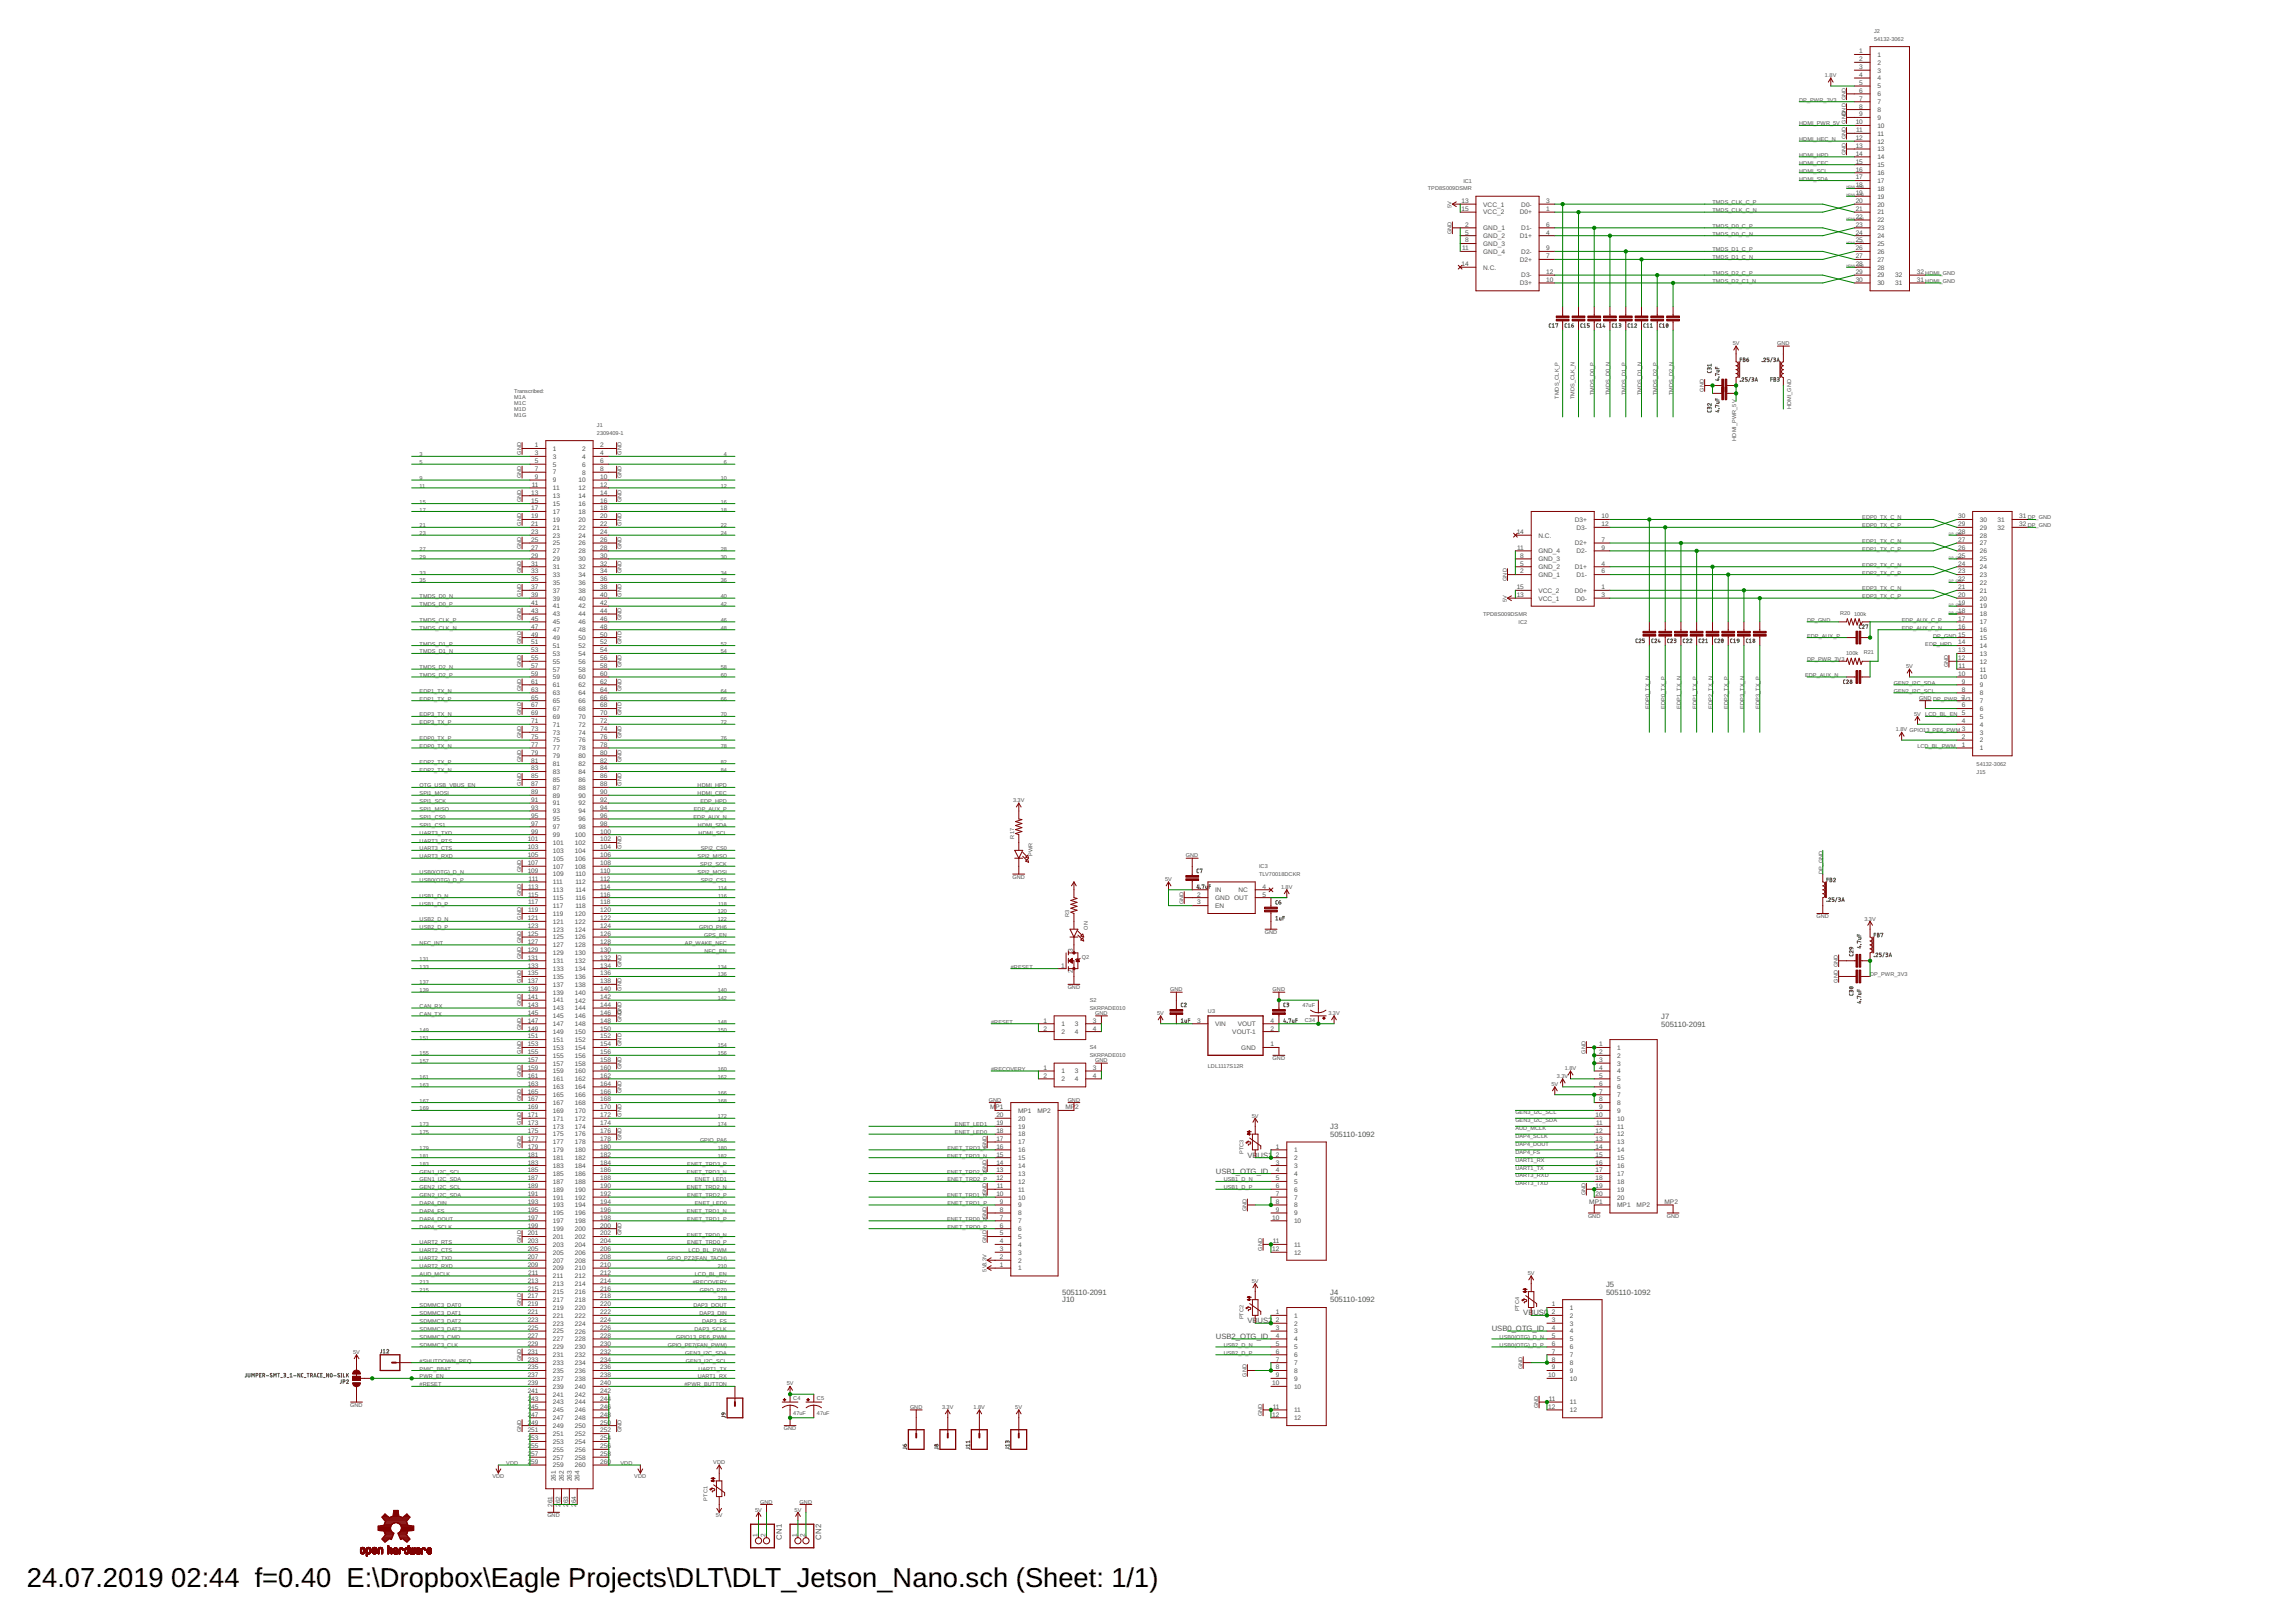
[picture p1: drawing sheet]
<svg xmlns="http://www.w3.org/2000/svg" width="297mm" height="210mm" viewBox="0 0 297 210" stroke-linecap="round" stroke-linejoin="round" font-family="sans-serif">
<defs><g id="words">
<g font-size="3.5">
<text x="3.5" y="205.4">24.07.2019</text>
<text x="22.2" y="205.4">02:44 f=0.40 E:\Dropbox\Eagle Projects\DLT\DLT_Jetson_Nano.sch (Sheet: 1/1)</text>
</g>
<g font-size="1" fill="#505050">
<text x="214.9" y="131.8">J7</text>
<text x="214.9" y="132.8">505110-2091</text>
<text x="161.4" y="149.8">VBUS1</text>
<text x="172.1" y="147.1">505110-1092</text>
<text x="172.1" y="146.1">J3</text>
<text x="157.3" y="151.9">USB1_OTG_ID</text>
<text x="137.4" y="167.5">505110-2091</text>
<text x="172.1" y="167.5">J4</text>
<text x="207.8" y="167.5">505110-1092</text>
<text x="207.8" y="166.5">J5</text>
<text x="137.4" y="168.5">J10</text>
<text x="157.3" y="173.3">USB2_OTG_ID</text>
<text x="161.4" y="171.2">VBUS2</text>
<text x="172.1" y="168.5">505110-1092</text>
<text x="193" y="172.3">USB0_OTG_ID</text>
<text x="197.1" y="170.2">VBUS0</text>
<text x="101.2" y="199.2" transform="rotate(-90 101.2 199.2)">CN1</text>
<text x="106.3" y="199.2" transform="rotate(-90 106.3 199.2)">CN2</text>
</g>
<g font-size=".8" fill="#505050">
<text x="240.5" y="6.9">1</text>
<text x="240.5" y="8.9">3</text>
<text x="240.5" y="11">5</text>
<text x="240.5" y="7.9">2</text>
<text x="240.5" y="10">4</text>
<text x="242.9" y="7.4">1</text>
<text x="242.9" y="9.4">3</text>
<text x="242.9" y="11.4">5</text>
<text x="242.9" y="8.4">2</text>
<text x="242.9" y="10.4">4</text>
<text x="240.1" y="16.1">10</text>
<text x="240.1" y="17.1">11</text>
<text x="240.5" y="13">7</text>
<text x="240.5" y="15.1">9</text>
<text x="240.5" y="12">6</text>
<text x="240.5" y="14">8</text>
<text x="242.9" y="13.5">7</text>
<text x="242.9" y="15.5">9</text>
<text x="242.9" y="17.6">11</text>
<text x="242.9" y="12.5">6</text>
<text x="242.9" y="14.5">8</text>
<text x="242.9" y="16.5">10</text>
<text x="240.1" y="19.1">13</text>
<text x="240.1" y="21.2">15</text>
<text x="240.1" y="23.2">17</text>
<text x="240.1" y="18.1">12</text>
<text x="240.1" y="20.2">14</text>
<text x="240.1" y="22.2">16</text>
<text x="242.9" y="19.6">13</text>
<text x="242.9" y="21.6">15</text>
<text x="242.9" y="23.7">17</text>
<text x="242.9" y="18.6">12</text>
<text x="242.9" y="20.6">14</text>
<text x="242.9" y="22.7">16</text>
<text x="189.1" y="26.3">13</text>
<text x="189.1" y="27.3">15</text>
<text x="189.5" y="29.3">2</text>
<text x="191.9" y="29.8">GND_1</text>
<text x="191.9" y="26.7">VCC_1</text>
<text x="191.9" y="27.8">VCC_2</text>
<text x="196.6" y="27.7">D0+</text>
<text x="196.8" y="26.7">D0-</text>
<text x="196.8" y="29.8">D1-</text>
<text x="200" y="27.3">1</text>
<text x="200" y="26.3">3</text>
<text x="200" y="29.3">6</text>
<text x="240.1" y="25.3">19</text>
<text x="240.1" y="27.3">21</text>
<text x="240.1" y="29.3">23</text>
<text x="240.1" y="24.2">18</text>
<text x="240.1" y="26.3">20</text>
<text x="240.1" y="28.3">22</text>
<text x="242.9" y="25.7">19</text>
<text x="242.9" y="27.7">21</text>
<text x="242.9" y="29.8">23</text>
<text x="242.9" y="24.7">18</text>
<text x="242.9" y="26.7">20</text>
<text x="242.9" y="28.8">22</text>
<text x="189.1" y="34.4">14</text>
<text x="189.1" y="32.4">11</text>
<text x="189.5" y="30.4">5</text>
<text x="189.5" y="31.4">8</text>
<text x="191.9" y="30.8">GND_2</text>
<text x="191.9" y="31.8">GND_3</text>
<text x="191.9" y="32.9">GND_4</text>
<text x="191.9" y="34.9">N.C.</text>
<text x="196.6" y="30.8">D1+</text>
<text x="196.6" y="33.9">D2+</text>
<text x="196.8" y="32.8">D2-</text>
<text x="196.8" y="35.9">D3-</text>
<text x="200" y="30.4">4</text>
<text x="200" y="33.4">7</text>
<text x="200" y="32.4">9</text>
<text x="200" y="35.5">12</text>
<text x="240.1" y="31.4">25</text>
<text x="240.1" y="33.4">27</text>
<text x="240.1" y="35.5">29</text>
<text x="240.1" y="30.4">24</text>
<text x="240.1" y="32.4">26</text>
<text x="240.1" y="34.4">28</text>
<text x="242.9" y="31.8">25</text>
<text x="242.9" y="33.9">27</text>
<text x="242.9" y="35.9">29</text>
<text x="242.9" y="30.8">24</text>
<text x="242.9" y="32.8">26</text>
<text x="242.9" y="34.9">28</text>
<text x="245.2" y="35.9">32</text>
<text x="248" y="35.5">32</text>
<text x="196.6" y="36.9">D3+</text>
<text x="200" y="36.5">10</text>
<text x="240.1" y="36.5">30</text>
<text x="242.9" y="36.9">30</text>
<text x="245.2" y="36.9">31</text>
<text x="248" y="36.5">31</text>
<text x="69.2" y="57.9">1</text>
<text x="69.2" y="58.9">3</text>
<text x="69.2" y="59.9">5</text>
<text x="71.5" y="58.3">1</text>
<text x="71.5" y="59.4">3</text>
<text x="75.3" y="58.3">2</text>
<text x="75.3" y="59.4">4</text>
<text x="77.7" y="57.9">2</text>
<text x="77.7" y="58.9">4</text>
<text x="77.7" y="59.9">6</text>
<text x="68.7" y="64">13</text>
<text x="68.7" y="65">15</text>
<text x="68.8" y="63">11</text>
<text x="69.2" y="61">7</text>
<text x="69.2" y="62">9</text>
<text x="71.5" y="60.4">5</text>
<text x="71.5" y="61.4">7</text>
<text x="71.5" y="62.4">9</text>
<text x="71.5" y="63.4">11</text>
<text x="71.5" y="64.5">13</text>
<text x="71.5" y="65.5">15</text>
<text x="74.9" y="62.4">10</text>
<text x="74.9" y="63.4">12</text>
<text x="74.9" y="64.5">14</text>
<text x="74.9" y="65.5">16</text>
<text x="75.3" y="60.4">6</text>
<text x="75.3" y="61.4">8</text>
<text x="77.7" y="61">8</text>
<text x="77.7" y="62">10</text>
<text x="77.7" y="63">12</text>
<text x="77.7" y="64">14</text>
<text x="77.7" y="65">16</text>
<text x="68.7" y="66.1">17</text>
<text x="68.7" y="67.1">19</text>
<text x="68.7" y="68.1">21</text>
<text x="68.7" y="69.1">23</text>
<text x="68.7" y="70.1">25</text>
<text x="68.7" y="71.2">27</text>
<text x="71.5" y="66.5">17</text>
<text x="71.5" y="67.5">19</text>
<text x="71.5" y="68.5">21</text>
<text x="71.5" y="69.6">23</text>
<text x="71.5" y="70.6">25</text>
<text x="71.5" y="71.6">27</text>
<text x="74.9" y="66.5">18</text>
<text x="74.9" y="67.5">20</text>
<text x="74.9" y="68.5">22</text>
<text x="74.9" y="69.6">24</text>
<text x="74.9" y="70.6">26</text>
<text x="74.9" y="71.6">28</text>
<text x="77.7" y="66.1">18</text>
<text x="77.7" y="67.1">20</text>
<text x="77.7" y="68.1">22</text>
<text x="77.7" y="69.1">24</text>
<text x="77.7" y="70.1">26</text>
<text x="77.7" y="71.2">28</text>
<text x="196.2" y="69.1">14</text>
<text x="196.3" y="71.2">11</text>
<text x="199" y="71.6">GND_4</text>
<text x="199" y="69.6">N.C.</text>
<text x="203.7" y="70.6">D2+</text>
<text x="203.7" y="67.5">D3+</text>
<text x="204" y="71.6">D2-</text>
<text x="204" y="68.5">D3-</text>
<text x="207.2" y="70.1">7</text>
<text x="207.2" y="71.2">9</text>
<text x="207.2" y="67.1">10</text>
<text x="207.2" y="68.1">12</text>
<text x="253.3" y="70.1">27</text>
<text x="253.3" y="68.1">29</text>
<text x="253.3" y="71.2">26</text>
<text x="253.3" y="69.1">28</text>
<text x="253.3" y="67.1">30</text>
<text x="256.1" y="70.6">27</text>
<text x="256.1" y="68.5">29</text>
<text x="256.1" y="71.6">26</text>
<text x="256.1" y="69.6">28</text>
<text x="256.1" y="67.5">30</text>
<text x="258.4" y="67.5">31</text>
<text x="258.4" y="68.5">32</text>
<text x="261.2" y="67.1">31</text>
<text x="261.2" y="68.1">32</text>
<text x="68.7" y="72.2">29</text>
<text x="68.7" y="73.2">31</text>
<text x="68.7" y="74.2">33</text>
<text x="68.7" y="75.2">35</text>
<text x="68.7" y="76.3">37</text>
<text x="68.7" y="77.3">39</text>
<text x="71.5" y="72.6">29</text>
<text x="71.5" y="73.6">31</text>
<text x="71.5" y="74.7">33</text>
<text x="71.5" y="75.7">35</text>
<text x="71.5" y="76.7">37</text>
<text x="71.5" y="77.7">39</text>
<text x="74.9" y="72.6">30</text>
<text x="74.9" y="73.6">32</text>
<text x="74.9" y="74.7">34</text>
<text x="74.9" y="75.7">36</text>
<text x="74.9" y="76.7">38</text>
<text x="74.9" y="77.7">40</text>
<text x="77.7" y="72.2">30</text>
<text x="77.7" y="73.2">32</text>
<text x="77.7" y="74.2">34</text>
<text x="77.7" y="75.2">36</text>
<text x="77.7" y="76.3">38</text>
<text x="77.7" y="77.3">40</text>
<text x="196.2" y="77.3">13</text>
<text x="196.2" y="76.3">15</text>
<text x="196.7" y="74.2">2</text>
<text x="196.7" y="73.2">5</text>
<text x="196.7" y="72.2">8</text>
<text x="199" y="74.7">GND_1</text>
<text x="199" y="73.6">GND_2</text>
<text x="199" y="72.6">GND_3</text>
<text x="199" y="77.7">VCC_1</text>
<text x="199" y="76.7">VCC_2</text>
<text x="203.7" y="76.7">D0+</text>
<text x="203.7" y="73.6">D1+</text>
<text x="204" y="77.7">D0-</text>
<text x="204" y="74.7">D1-</text>
<text x="207.2" y="76.3">1</text>
<text x="207.2" y="77.3">3</text>
<text x="207.2" y="73.2">4</text>
<text x="207.2" y="74.2">6</text>
<text x="253.3" y="76.3">21</text>
<text x="253.3" y="74.2">23</text>
<text x="253.3" y="72.2">25</text>
<text x="253.3" y="77.3">20</text>
<text x="253.3" y="75.2">22</text>
<text x="253.3" y="73.2">24</text>
<text x="256.1" y="76.7">21</text>
<text x="256.1" y="74.7">23</text>
<text x="256.1" y="72.6">25</text>
<text x="256.1" y="77.7">20</text>
<text x="256.1" y="75.7">22</text>
<text x="256.1" y="73.6">24</text>
<text x="68.7" y="78.3">41</text>
<text x="68.7" y="79.3">43</text>
<text x="68.7" y="80.3">45</text>
<text x="68.7" y="81.4">47</text>
<text x="68.7" y="82.4">49</text>
<text x="68.7" y="83.4">51</text>
<text x="71.5" y="78.7">41</text>
<text x="71.5" y="79.8">43</text>
<text x="71.5" y="80.8">45</text>
<text x="71.5" y="81.8">47</text>
<text x="71.5" y="82.8">49</text>
<text x="71.5" y="83.8">51</text>
<text x="74.9" y="78.7">42</text>
<text x="74.9" y="79.8">44</text>
<text x="74.9" y="80.8">46</text>
<text x="74.9" y="81.8">48</text>
<text x="74.9" y="82.8">50</text>
<text x="74.9" y="83.8">52</text>
<text x="77.7" y="78.3">42</text>
<text x="77.7" y="79.3">44</text>
<text x="77.7" y="80.3">46</text>
<text x="77.7" y="81.4">48</text>
<text x="77.7" y="82.4">50</text>
<text x="77.7" y="83.4">52</text>
<text x="253.3" y="82.4">15</text>
<text x="253.3" y="80.3">17</text>
<text x="253.3" y="78.3">19</text>
<text x="253.3" y="83.4">14</text>
<text x="253.3" y="81.4">16</text>
<text x="253.3" y="79.3">18</text>
<text x="256.1" y="82.8">15</text>
<text x="256.1" y="80.8">17</text>
<text x="256.1" y="78.7">19</text>
<text x="256.1" y="83.8">14</text>
<text x="256.1" y="81.8">16</text>
<text x="256.1" y="79.8">18</text>
<text x="68.7" y="84.4">53</text>
<text x="68.7" y="85.4">55</text>
<text x="68.7" y="86.5">57</text>
<text x="68.7" y="87.5">59</text>
<text x="68.7" y="88.5">61</text>
<text x="68.7" y="89.5">63</text>
<text x="71.5" y="84.9">53</text>
<text x="71.5" y="85.9">55</text>
<text x="71.5" y="86.9">57</text>
<text x="71.5" y="87.9">59</text>
<text x="71.5" y="88.9">61</text>
<text x="71.5" y="90">63</text>
<text x="74.9" y="84.9">54</text>
<text x="74.9" y="85.9">56</text>
<text x="74.9" y="86.9">58</text>
<text x="74.9" y="87.9">60</text>
<text x="74.9" y="88.9">62</text>
<text x="74.9" y="90">64</text>
<text x="77.7" y="84.4">54</text>
<text x="77.7" y="85.4">56</text>
<text x="77.7" y="86.5">58</text>
<text x="77.7" y="87.5">60</text>
<text x="77.7" y="88.5">62</text>
<text x="77.7" y="89.5">64</text>
<text x="253.3" y="84.4">13</text>
<text x="253.3" y="87.5">10</text>
<text x="253.3" y="85.4">12</text>
<text x="253.4" y="86.5">11</text>
<text x="253.8" y="88.5">9</text>
<text x="253.8" y="89.5">8</text>
<text x="256.1" y="88.9">9</text>
<text x="256.1" y="86.9">11</text>
<text x="256.1" y="84.9">13</text>
<text x="256.1" y="90">8</text>
<text x="256.1" y="87.9">10</text>
<text x="256.1" y="85.9">12</text>
<text x="68.7" y="90.5">65</text>
<text x="68.7" y="91.6">67</text>
<text x="68.7" y="92.6">69</text>
<text x="68.7" y="93.6">71</text>
<text x="68.7" y="94.6">73</text>
<text x="68.7" y="95.6">75</text>
<text x="71.5" y="91">65</text>
<text x="71.5" y="92">67</text>
<text x="71.5" y="93">69</text>
<text x="71.5" y="94">71</text>
<text x="71.5" y="95.1">73</text>
<text x="74.9" y="91">66</text>
<text x="74.9" y="92">68</text>
<text x="74.9" y="93">70</text>
<text x="74.9" y="94">72</text>
<text x="74.9" y="95.1">74</text>
<text x="77.7" y="90.5">66</text>
<text x="77.7" y="91.6">68</text>
<text x="77.7" y="92.6">70</text>
<text x="77.7" y="93.6">72</text>
<text x="77.7" y="94.6">74</text>
<text x="77.7" y="95.6">76</text>
<text x="253.8" y="94.6">3</text>
<text x="253.8" y="92.6">5</text>
<text x="253.8" y="90.5">7</text>
<text x="253.8" y="95.6">2</text>
<text x="253.8" y="93.6">4</text>
<text x="253.8" y="91.6">6</text>
<text x="256.1" y="95.1">3</text>
<text x="256.1" y="93">5</text>
<text x="256.1" y="91">7</text>
<text x="256.1" y="94">4</text>
<text x="256.1" y="92">6</text>
<text x="68.7" y="96.6">77</text>
<text x="68.7" y="97.7">79</text>
<text x="68.7" y="98.7">81</text>
<text x="68.7" y="99.7">83</text>
<text x="68.7" y="100.7">85</text>
<text x="68.7" y="101.7">87</text>
<text x="71.5" y="96.1">75</text>
<text x="71.5" y="97.1">77</text>
<text x="71.5" y="98.1">79</text>
<text x="71.5" y="99.1">81</text>
<text x="71.5" y="100.2">83</text>
<text x="71.5" y="101.2">85</text>
<text x="74.9" y="96.1">76</text>
<text x="74.9" y="97.1">78</text>
<text x="74.9" y="98.1">80</text>
<text x="74.9" y="99.1">82</text>
<text x="74.9" y="100.2">84</text>
<text x="74.9" y="101.2">86</text>
<text x="77.7" y="96.6">78</text>
<text x="77.7" y="97.7">80</text>
<text x="77.7" y="98.7">82</text>
<text x="77.7" y="99.7">84</text>
<text x="77.7" y="100.7">86</text>
<text x="77.7" y="101.7">88</text>
<text x="253.8" y="96.6">1</text>
<text x="256.1" y="97.1">1</text>
<text x="256.1" y="96.1">2</text>
<text x="68.7" y="102.8">89</text>
<text x="68.7" y="103.8">91</text>
<text x="68.7" y="104.8">93</text>
<text x="68.7" y="105.8">95</text>
<text x="68.7" y="106.8">97</text>
<text x="68.7" y="107.9">99</text>
<text x="71.5" y="102.2">87</text>
<text x="71.5" y="103.2">89</text>
<text x="71.5" y="104.2">91</text>
<text x="71.5" y="105.3">93</text>
<text x="71.5" y="106.3">95</text>
<text x="71.5" y="107.3">97</text>
<text x="74.9" y="102.2">88</text>
<text x="74.9" y="103.2">90</text>
<text x="74.9" y="104.2">92</text>
<text x="74.9" y="105.3">94</text>
<text x="74.9" y="106.3">96</text>
<text x="74.9" y="107.3">98</text>
<text x="77.7" y="102.8">90</text>
<text x="77.7" y="103.8">92</text>
<text x="77.7" y="104.8">94</text>
<text x="77.7" y="105.8">96</text>
<text x="77.7" y="106.8">98</text>
<text x="77.7" y="107.9">100</text>
<text x="68.3" y="108.9">101</text>
<text x="68.3" y="109.9">103</text>
<text x="68.3" y="110.9">105</text>
<text x="68.3" y="111.9">107</text>
<text x="68.3" y="113">109</text>
<text x="68.4" y="114">111</text>
<text x="71.5" y="108.3">99</text>
<text x="71.5" y="109.3">101</text>
<text x="71.5" y="110.4">103</text>
<text x="71.5" y="111.4">105</text>
<text x="71.5" y="112.4">107</text>
<text x="71.5" y="113.4">109</text>
<text x="74.4" y="108.3">100</text>
<text x="74.4" y="109.3">102</text>
<text x="74.4" y="110.4">104</text>
<text x="74.4" y="111.4">106</text>
<text x="74.4" y="112.4">108</text>
<text x="74.4" y="113.4">110</text>
<text x="77.7" y="108.9">102</text>
<text x="77.7" y="109.9">104</text>
<text x="77.7" y="110.9">106</text>
<text x="77.7" y="111.9">108</text>
<text x="77.7" y="113">110</text>
<text x="77.7" y="114">112</text>
<text x="68.3" y="119.1">121</text>
<text x="68.3" y="115">113</text>
<text x="68.3" y="116">115</text>
<text x="68.3" y="117">117</text>
<text x="68.3" y="118.1">119</text>
<text x="71.5" y="114.4">111</text>
<text x="71.5" y="115.5">113</text>
<text x="71.5" y="116.5">115</text>
<text x="71.5" y="117.5">117</text>
<text x="71.5" y="118.5">119</text>
<text x="71.5" y="119.5">121</text>
<text x="74.4" y="118.5">120</text>
<text x="74.4" y="119.5">122</text>
<text x="74.4" y="114.4">112</text>
<text x="74.4" y="115.5">114</text>
<text x="74.4" y="116.5">116</text>
<text x="74.4" y="117.5">118</text>
<text x="77.7" y="115">114</text>
<text x="77.7" y="116">116</text>
<text x="77.7" y="117">118</text>
<text x="77.7" y="118.1">120</text>
<text x="77.7" y="119.1">122</text>
<text x="154.9" y="115">1</text>
<text x="154.9" y="116">2</text>
<text x="154.9" y="117">3</text>
<text x="157.2" y="115.5">IN</text>
<text x="157.2" y="116.5">GND OUT</text>
<text x="157.2" y="117.5">EN</text>
<text x="160.2" y="115.5">NC</text>
<text x="163.3" y="115">4</text>
<text x="163.3" y="116">5</text>
<text x="68.3" y="120.1">123</text>
<text x="68.3" y="121.1">125</text>
<text x="68.3" y="122.1">127</text>
<text x="68.3" y="123.2">129</text>
<text x="68.3" y="124.2">131</text>
<text x="68.3" y="125.2">133</text>
<text x="71.5" y="120.6">123</text>
<text x="71.5" y="121.6">125</text>
<text x="71.5" y="122.6">127</text>
<text x="71.5" y="123.6">129</text>
<text x="71.5" y="124.6">131</text>
<text x="71.5" y="125.7">133</text>
<text x="74.4" y="120.6">124</text>
<text x="74.4" y="121.6">126</text>
<text x="74.4" y="122.6">128</text>
<text x="74.4" y="123.6">130</text>
<text x="74.4" y="124.6">132</text>
<text x="74.4" y="125.7">134</text>
<text x="77.7" y="120.1">124</text>
<text x="77.7" y="121.1">126</text>
<text x="77.7" y="122.1">128</text>
<text x="77.7" y="123.2">130</text>
<text x="77.7" y="124.2">132</text>
<text x="77.7" y="125.2">134</text>
<text x="137.3" y="125.2">1</text>
<text x="138.8" y="126" transform="rotate(-90 138.8 126)">2</text>
<text x="138.8" y="123.2" transform="rotate(-90 138.8 123.2)">3</text>
<text x="68.3" y="126.2">135</text>
<text x="68.3" y="127.2">137</text>
<text x="68.3" y="128.3">139</text>
<text x="68.3" y="129.3">141</text>
<text x="68.3" y="130.3">143</text>
<text x="68.3" y="131.3">145</text>
<text x="71.5" y="126.7">135</text>
<text x="71.5" y="127.7">137</text>
<text x="71.5" y="128.7">139</text>
<text x="71.5" y="129.7">141</text>
<text x="71.5" y="130.8">143</text>
<text x="71.5" y="131.8">145</text>
<text x="74.4" y="126.7">136</text>
<text x="74.4" y="127.7">138</text>
<text x="74.4" y="128.7">140</text>
<text x="74.4" y="129.7">142</text>
<text x="74.4" y="130.8">144</text>
<text x="74.4" y="131.8">146</text>
<text x="77.7" y="126.2">136</text>
<text x="77.7" y="127.2">138</text>
<text x="77.7" y="128.3">140</text>
<text x="77.7" y="129.3">142</text>
<text x="77.7" y="130.3">144</text>
<text x="77.7" y="131.3">146</text>
<text x="68.3" y="132.3">147</text>
<text x="68.3" y="133.4">149</text>
<text x="68.3" y="134.4">151</text>
<text x="68.3" y="135.4">153</text>
<text x="68.3" y="136.4">155</text>
<text x="68.3" y="137.4">157</text>
<text x="71.5" y="132.8">147</text>
<text x="71.5" y="133.8">149</text>
<text x="71.5" y="134.8">151</text>
<text x="71.5" y="135.9">153</text>
<text x="71.5" y="136.9">155</text>
<text x="71.5" y="137.9">157</text>
<text x="74.4" y="132.8">148</text>
<text x="74.4" y="133.8">150</text>
<text x="74.4" y="134.8">152</text>
<text x="74.4" y="135.9">154</text>
<text x="74.4" y="136.9">156</text>
<text x="74.4" y="137.9">158</text>
<text x="77.7" y="132.3">148</text>
<text x="77.7" y="133.4">150</text>
<text x="77.7" y="134.4">152</text>
<text x="77.7" y="135.4">154</text>
<text x="77.7" y="136.4">156</text>
<text x="77.7" y="137.4">158</text>
<text x="135" y="132.3">1</text>
<text x="135" y="133.4">2</text>
<text x="137.3" y="132.8">1</text>
<text x="137.3" y="133.8">2</text>
<text x="139.1" y="132.8">3</text>
<text x="139.1" y="133.8">4</text>
<text x="141.4" y="132.3">3</text>
<text x="141.4" y="133.4">4</text>
<text x="154.9" y="132.3">3</text>
<text x="157.2" y="132.8">VIN</text>
<text x="159.4" y="133.8">VOUT-1</text>
<text x="160.1" y="132.8">VOUT</text>
<text x="160.6" y="135.9">GND</text>
<text x="164.4" y="132.3">4</text>
<text x="164.4" y="133.4">2</text>
<text x="164.4" y="135.4">1</text>
<text x="206.9" y="135.4">1</text>
<text x="206.9" y="137.4">3</text>
<text x="206.9" y="136.4">2</text>
<text x="209.2" y="135.9">1</text>
<text x="209.2" y="137.9">3</text>
<text x="209.2" y="136.9">2</text>
<text x="68.3" y="138.5">159</text>
<text x="68.3" y="139.5">161</text>
<text x="68.3" y="140.5">163</text>
<text x="68.3" y="141.5">165</text>
<text x="68.3" y="142.5">167</text>
<text x="68.3" y="143.6">169</text>
<text x="71.5" y="138.9">159</text>
<text x="71.5" y="139.9">161</text>
<text x="71.5" y="141">163</text>
<text x="71.5" y="142">165</text>
<text x="71.5" y="143">167</text>
<text x="74.4" y="138.9">160</text>
<text x="74.4" y="139.9">162</text>
<text x="74.4" y="141">164</text>
<text x="74.4" y="142">166</text>
<text x="74.4" y="143">168</text>
<text x="77.7" y="138.5">160</text>
<text x="77.7" y="139.5">162</text>
<text x="77.7" y="140.5">164</text>
<text x="77.7" y="141.5">166</text>
<text x="77.7" y="142.5">168</text>
<text x="77.7" y="143.6">170</text>
<text x="128.1" y="143.6">MP1</text>
<text x="135" y="138.5">1</text>
<text x="135" y="139.5">2</text>
<text x="137.3" y="138.9">1</text>
<text x="137.3" y="139.9">2</text>
<text x="137.8" y="143.6">MP2</text>
<text x="139.1" y="138.9">3</text>
<text x="139.1" y="139.9">4</text>
<text x="141.4" y="138.5">3</text>
<text x="141.4" y="139.5">4</text>
<text x="206.9" y="139.5">5</text>
<text x="206.9" y="141.5">7</text>
<text x="206.9" y="143.6">9</text>
<text x="206.9" y="138.5">4</text>
<text x="206.9" y="140.5">6</text>
<text x="206.9" y="142.5">8</text>
<text x="209.2" y="139.9">5</text>
<text x="209.2" y="142">7</text>
<text x="209.2" y="138.9">4</text>
<text x="209.2" y="141">6</text>
<text x="209.2" y="143">8</text>
<text x="68.3" y="144.6">171</text>
<text x="68.3" y="145.6">173</text>
<text x="68.3" y="146.6">175</text>
<text x="68.3" y="147.6">177</text>
<text x="68.3" y="148.7">179</text>
<text x="68.3" y="149.7">181</text>
<text x="71.5" y="144">169</text>
<text x="71.5" y="145">171</text>
<text x="71.5" y="146.1">173</text>
<text x="71.5" y="147.1">175</text>
<text x="71.5" y="148.1">177</text>
<text x="71.5" y="149.1">179</text>
<text x="74.4" y="144">170</text>
<text x="74.4" y="145">172</text>
<text x="74.4" y="146.1">174</text>
<text x="74.4" y="147.1">176</text>
<text x="74.4" y="148.1">178</text>
<text x="74.4" y="149.1">180</text>
<text x="77.7" y="144.6">172</text>
<text x="77.7" y="145.6">174</text>
<text x="77.7" y="146.6">176</text>
<text x="77.7" y="147.6">178</text>
<text x="77.7" y="148.7">180</text>
<text x="77.7" y="149.7">182</text>
<text x="128.9" y="149.7">15</text>
<text x="128.9" y="147.6">17</text>
<text x="128.9" y="145.6">19</text>
<text x="128.9" y="148.7">16</text>
<text x="128.9" y="146.6">18</text>
<text x="128.9" y="144.6">20</text>
<text x="131.7" y="148.1">17</text>
<text x="131.7" y="146.1">19</text>
<text x="131.7" y="144">MP1</text>
<text x="131.7" y="149.1">16</text>
<text x="131.7" y="147.1">18</text>
<text x="131.7" y="145">20</text>
<text x="134.2" y="144">MP2</text>
<text x="165.1" y="148.7">1</text>
<text x="165.1" y="149.7">2</text>
<text x="167.4" y="149.1">1</text>
<text x="206.4" y="147.6">13</text>
<text x="206.4" y="149.7">15</text>
<text x="206.4" y="144.6">10</text>
<text x="206.4" y="146.6">12</text>
<text x="206.4" y="148.7">14</text>
<text x="206.5" y="145.6">11</text>
<text x="209.2" y="144">9</text>
<text x="209.2" y="146.1">11</text>
<text x="209.2" y="148.1">13</text>
<text x="209.2" y="145">10</text>
<text x="209.2" y="147.1">12</text>
<text x="209.2" y="149.1">14</text>
<text x="68.3" y="150.7">183</text>
<text x="68.3" y="151.7">185</text>
<text x="68.3" y="152.7">187</text>
<text x="68.3" y="153.8">189</text>
<text x="68.3" y="154.8">191</text>
<text x="68.3" y="155.8">193</text>
<text x="71.5" y="150.1">181</text>
<text x="71.5" y="151.1">183</text>
<text x="71.5" y="152.2">185</text>
<text x="71.5" y="153.2">187</text>
<text x="71.5" y="154.2">189</text>
<text x="71.5" y="155.2">191</text>
<text x="74.4" y="150.1">182</text>
<text x="74.4" y="151.2">184</text>
<text x="74.4" y="152.2">186</text>
<text x="74.4" y="153.2">188</text>
<text x="74.4" y="154.2">190</text>
<text x="74.4" y="155.2">192</text>
<text x="77.7" y="150.7">184</text>
<text x="77.7" y="151.7">186</text>
<text x="77.7" y="152.7">188</text>
<text x="77.7" y="153.8">190</text>
<text x="77.7" y="154.8">192</text>
<text x="77.7" y="155.8">194</text>
<text x="128.9" y="151.7">13</text>
<text x="128.9" y="154.8">10</text>
<text x="128.9" y="152.7">12</text>
<text x="128.9" y="150.7">14</text>
<text x="129" y="153.8">11</text>
<text x="129.4" y="155.8">9</text>
<text x="131.7" y="154.2">11</text>
<text x="131.7" y="152.2">13</text>
<text x="131.7" y="150.1">15</text>
<text x="131.7" y="155.2">10</text>
<text x="131.7" y="153.2">12</text>
<text x="131.7" y="151.2">14</text>
<text x="165.1" y="150.7">3</text>
<text x="165.1" y="152.7">5</text>
<text x="165.1" y="154.8">7</text>
<text x="165.1" y="151.7">4</text>
<text x="165.1" y="153.8">6</text>
<text x="165.1" y="155.8">8</text>
<text x="167.4" y="151.1">3</text>
<text x="167.4" y="153.2">5</text>
<text x="167.4" y="155.2">7</text>
<text x="167.4" y="150.1">2</text>
<text x="167.4" y="152.2">4</text>
<text x="167.4" y="154.2">6</text>
<text x="205.6" y="155.8">MP1</text>
<text x="206.4" y="151.7">17</text>
<text x="206.4" y="153.8">19</text>
<text x="206.4" y="150.7">16</text>
<text x="206.4" y="152.7">18</text>
<text x="206.4" y="154.8">20</text>
<text x="209.2" y="150.1">15</text>
<text x="209.2" y="152.2">17</text>
<text x="209.2" y="154.2">19</text>
<text x="209.2" y="151.1">16</text>
<text x="209.2" y="153.2">18</text>
<text x="209.2" y="155.2">20</text>
<text x="215.3" y="155.8">MP2</text>
<text x="68.3" y="156.8">195</text>
<text x="68.3" y="157.8">197</text>
<text x="68.3" y="158.9">199</text>
<text x="68.3" y="159.9">201</text>
<text x="68.3" y="160.9">203</text>
<text x="68.3" y="161.9">205</text>
<text x="71.5" y="156.2">193</text>
<text x="71.5" y="157.3">195</text>
<text x="71.5" y="158.3">197</text>
<text x="71.5" y="159.3">199</text>
<text x="71.5" y="160.3">201</text>
<text x="71.5" y="161.3">203</text>
<text x="74.4" y="156.3">194</text>
<text x="74.4" y="157.3">196</text>
<text x="74.4" y="158.3">198</text>
<text x="74.4" y="159.3">200</text>
<text x="74.4" y="160.3">202</text>
<text x="74.4" y="161.4">204</text>
<text x="77.7" y="156.8">196</text>
<text x="77.7" y="157.8">198</text>
<text x="77.7" y="158.9">200</text>
<text x="77.7" y="159.9">202</text>
<text x="77.7" y="160.9">204</text>
<text x="77.7" y="161.9">206</text>
<text x="129.4" y="161.9">3</text>
<text x="129.4" y="159.9">5</text>
<text x="129.4" y="157.8">7</text>
<text x="129.4" y="160.9">4</text>
<text x="129.4" y="158.9">6</text>
<text x="129.4" y="156.8">8</text>
<text x="131.7" y="160.3">5</text>
<text x="131.7" y="158.3">7</text>
<text x="131.7" y="156.3">9</text>
<text x="131.7" y="161.4">4</text>
<text x="131.7" y="159.3">6</text>
<text x="131.7" y="157.3">8</text>
<text x="164.6" y="157.8">10</text>
<text x="164.6" y="161.9">12</text>
<text x="164.7" y="160.9">11</text>
<text x="165.1" y="156.8">9</text>
<text x="167.4" y="157.3">9</text>
<text x="167.4" y="161.3">11</text>
<text x="167.4" y="156.2">8</text>
<text x="167.4" y="158.3">10</text>
<text x="209.2" y="156.2">MP1</text>
<text x="211.7" y="156.3">MP2</text>
<text x="68.3" y="162.9">207</text>
<text x="68.3" y="164">209</text>
<text x="68.3" y="166">213</text>
<text x="68.3" y="167">215</text>
<text x="68.3" y="165">211</text>
<text x="71.5" y="162.4">205</text>
<text x="71.5" y="163.4">207</text>
<text x="71.5" y="164.4">209</text>
<text x="71.5" y="165.4">211</text>
<text x="71.5" y="166.4">213</text>
<text x="71.5" y="167.5">215</text>
<text x="74.4" y="162.4">206</text>
<text x="74.4" y="163.4">208</text>
<text x="74.4" y="164.4">210</text>
<text x="74.4" y="165.4">212</text>
<text x="74.4" y="166.4">214</text>
<text x="74.4" y="167.5">216</text>
<text x="77.7" y="162.9">208</text>
<text x="77.7" y="164">210</text>
<text x="77.7" y="165">212</text>
<text x="77.7" y="166">214</text>
<text x="77.7" y="167">216</text>
<text x="129.4" y="164">1</text>
<text x="129.4" y="162.9">2</text>
<text x="131.7" y="164.4">1</text>
<text x="131.7" y="162.4">3</text>
<text x="131.7" y="163.4">2</text>
<text x="167.4" y="162.4">12</text>
<text x="68.3" y="168">217</text>
<text x="68.3" y="169.1">219</text>
<text x="68.3" y="170.1">221</text>
<text x="68.3" y="171.1">223</text>
<text x="68.3" y="172.1">225</text>
<text x="68.3" y="173.1">227</text>
<text x="71.5" y="168.5">217</text>
<text x="71.5" y="169.5">219</text>
<text x="71.5" y="170.5">221</text>
<text x="71.5" y="171.5">223</text>
<text x="71.5" y="172.6">225</text>
<text x="71.5" y="173.6">227</text>
<text x="74.4" y="168.5">218</text>
<text x="74.4" y="169.5">220</text>
<text x="74.4" y="170.5">222</text>
<text x="74.4" y="171.5">224</text>
<text x="74.4" y="172.6">226</text>
<text x="74.4" y="173.6">228</text>
<text x="77.7" y="168">218</text>
<text x="77.7" y="169.1">220</text>
<text x="77.7" y="170.1">222</text>
<text x="77.7" y="171.1">224</text>
<text x="77.7" y="172.1">226</text>
<text x="77.7" y="173.1">228</text>
<text x="165.1" y="170.1">1</text>
<text x="165.1" y="172.1">3</text>
<text x="165.1" y="171.1">2</text>
<text x="165.1" y="173.1">4</text>
<text x="167.4" y="170.5">1</text>
<text x="167.4" y="172.6">3</text>
<text x="167.4" y="171.5">2</text>
<text x="167.4" y="173.6">4</text>
<text x="200.8" y="169.1">1</text>
<text x="200.8" y="171.1">3</text>
<text x="200.8" y="173.1">5</text>
<text x="200.8" y="170.1">2</text>
<text x="200.8" y="172.1">4</text>
<text x="203.1" y="169.5">1</text>
<text x="203.1" y="171.5">3</text>
<text x="203.1" y="173.6">5</text>
<text x="203.1" y="170.5">2</text>
<text x="203.1" y="172.6">4</text>
<text x="68.3" y="174.2">229</text>
<text x="68.3" y="175.2">231</text>
<text x="68.3" y="176.2">233</text>
<text x="68.3" y="177.2">235</text>
<text x="68.3" y="178.2">237</text>
<text x="68.3" y="179.3">239</text>
<text x="71.5" y="174.6">229</text>
<text x="71.5" y="175.6">231</text>
<text x="71.5" y="176.6">233</text>
<text x="71.5" y="177.7">235</text>
<text x="71.5" y="178.7">237</text>
<text x="71.5" y="179.7">239</text>
<text x="74.4" y="174.6">230</text>
<text x="74.4" y="175.6">232</text>
<text x="74.4" y="176.6">234</text>
<text x="74.4" y="177.7">236</text>
<text x="74.4" y="178.7">238</text>
<text x="74.4" y="179.7">240</text>
<text x="77.7" y="174.2">230</text>
<text x="77.7" y="175.2">232</text>
<text x="77.7" y="176.2">234</text>
<text x="77.7" y="177.2">236</text>
<text x="77.7" y="178.2">238</text>
<text x="77.7" y="179.3">240</text>
<text x="164.6" y="179.3">10</text>
<text x="165.1" y="174.2">5</text>
<text x="165.1" y="176.2">7</text>
<text x="165.1" y="178.2">9</text>
<text x="165.1" y="175.2">6</text>
<text x="165.1" y="177.2">8</text>
<text x="167.4" y="174.6">5</text>
<text x="167.4" y="176.6">7</text>
<text x="167.4" y="178.7">9</text>
<text x="167.4" y="175.6">6</text>
<text x="167.4" y="177.7">8</text>
<text x="167.4" y="179.7">10</text>
<text x="200.3" y="178.2">10</text>
<text x="200.8" y="175.2">7</text>
<text x="200.8" y="177.2">9</text>
<text x="200.8" y="174.2">6</text>
<text x="200.8" y="176.2">8</text>
<text x="203.1" y="175.6">7</text>
<text x="203.1" y="177.7">9</text>
<text x="203.1" y="174.6">6</text>
<text x="203.1" y="176.6">8</text>
<text x="203.1" y="178.7">10</text>
<text x="68.3" y="180.3">241</text>
<text x="68.3" y="181.3">243</text>
<text x="68.3" y="182.3">245</text>
<text x="68.3" y="183.3">247</text>
<text x="68.3" y="184.4">249</text>
<text x="68.3" y="185.4">251</text>
<text x="71.5" y="180.7">241</text>
<text x="71.5" y="181.7">243</text>
<text x="71.5" y="182.8">245</text>
<text x="71.5" y="183.8">247</text>
<text x="71.5" y="184.8">249</text>
<text x="71.5" y="185.8">251</text>
<text x="74.4" y="180.7">242</text>
<text x="74.4" y="181.7">244</text>
<text x="74.4" y="182.8">246</text>
<text x="74.4" y="183.8">248</text>
<text x="74.4" y="184.8">250</text>
<text x="74.4" y="185.8">252</text>
<text x="77.7" y="180.3">242</text>
<text x="77.7" y="181.3">244</text>
<text x="77.7" y="182.3">246</text>
<text x="77.7" y="183.3">248</text>
<text x="77.7" y="184.4">250</text>
<text x="77.7" y="185.4">252</text>
<text x="164.6" y="183.3">12</text>
<text x="164.7" y="182.3">11</text>
<text x="167.4" y="182.8">11</text>
<text x="167.4" y="183.8">12</text>
<text x="200.3" y="182.3">12</text>
<text x="200.4" y="181.3">11</text>
<text x="203.1" y="181.7">11</text>
<text x="203.1" y="182.8">12</text>
<text x="68.3" y="186.4">253</text>
<text x="68.3" y="187.4">255</text>
<text x="68.3" y="188.4">257</text>
<text x="68.3" y="189.5">259</text>
<text x="71.5" y="186.8">253</text>
<text x="71.5" y="187.9">255</text>
<text x="71.5" y="188.9">257</text>
<text x="71.5" y="189.9">259</text>
<text x="71.9" y="191.7" transform="rotate(-90 71.9 191.7)">261</text>
<text x="72.9" y="191.7" transform="rotate(-90 72.9 191.7)">262</text>
<text x="74" y="191.7" transform="rotate(-90 74 191.7)">263</text>
<text x="74.4" y="186.8">254</text>
<text x="74.4" y="187.9">256</text>
<text x="74.4" y="188.9">258</text>
<text x="74.4" y="189.9">260</text>
<text x="75" y="191.7" transform="rotate(-90 75 191.7)">264</text>
<text x="77.7" y="186.4">254</text>
<text x="77.7" y="187.4">256</text>
<text x="77.7" y="188.4">258</text>
<text x="77.7" y="189.5">260</text>
<text x="71.5" y="195" transform="rotate(-90 71.5 195)">261</text>
<text x="72.5" y="195" transform="rotate(-90 72.5 195)">262</text>
<text x="73.5" y="195" transform="rotate(-90 73.5 195)">263</text>
<text x="74.5" y="195" transform="rotate(-90 74.5 195)">264</text>
<text x="98" y="198.9" transform="rotate(-90 98 198.9)">1</text>
<text x="99" y="198.9" transform="rotate(-90 99 198.9)">2</text>
<text x="103.1" y="198.9" transform="rotate(-90 103.1 198.9)">1</text>
<text x="104.1" y="198.9" transform="rotate(-90 104.1 198.9)">2</text>
</g>
<g font-size=".7" fill="#505050">
<text x="242.5" y="5.3">54132-3062</text>
<text x="242.5" y="4.2">J2</text>
<text x="236.1" y="10">1.8V</text>
<text x="232.8" y="16.2">HDMI_PWR_5V</text>
<text x="232.8" y="13.2">DP_PWR_3V3</text>
<text x="238.8" y="16" transform="rotate(-90 238.8 16)">GNGND</text>
<text x="238.8" y="14.9" transform="rotate(-90 238.8 14.9)">D</text>
<text x="238.8" y="13" transform="rotate(-90 238.8 13)">GND</text>
<text x="189.3" y="23.6">IC1</text>
<text x="232.8" y="20.3">HDMI_HPD</text>
<text x="232.8" y="21.3">HDMI_CEC</text>
<text x="232.8" y="23.4">HDMI_SDA</text>
<text x="232.8" y="22.3">HDMI_SCL</text>
<text x="232.8" y="18.3">HDMI_HEC_N</text>
<text x="238.8" y="20.1" transform="rotate(-90 238.8 20.1)">GND</text>
<text x="238.8" y="18" transform="rotate(-90 238.8 18)">GND</text>
<text x="184.7" y="24.6">TPD8S009DSMR</text>
<text x="187.8" y="26.9" transform="rotate(-90 187.8 26.9)">5V</text>
<text x="221.5" y="26.4">TMDS_CLK_C_P</text>
<text x="221.5" y="27.4">TMDS_CLK_C_N</text>
<text x="221.5" y="29.5">TMDS_D0_C_P</text>
<text x="187.8" y="30.3" transform="rotate(-90 187.8 30.3)">GND</text>
<text x="221.5" y="30.5">TMDS_D0_C_N</text>
<text x="221.5" y="32.5">TMDS_D1_C_P</text>
<text x="221.5" y="35.6">TMDS_D2_C_P</text>
<text x="221.5" y="33.6">TMDS_D1_C_N</text>
<text x="249.1" y="35.6">HDMI_GND</text>
<text x="221.5" y="36.6">TMDS_D2_C1_N</text>
<text x="249.1" y="36.6">HDMI_GND</text>
<text x="224.2" y="44.7">5V</text>
<text x="229.9" y="44.7">GND</text>
<text x="66.5" y="50.9">Transcribed:</text>
<text x="66.5" y="51.7">M1A</text>
<text x="66.5" y="52.4">M1C</text>
<text x="66.5" y="53.2">M1D</text>
<text x="66.5" y="54">M1G</text>
<text x="201.7" y="51.6" transform="rotate(-90 201.7 51.6)">TMDS_CLK_P</text>
<text x="203.7" y="51.6" transform="rotate(-90 203.7 51.6)">TMDS_CLK_N</text>
<text x="206.2" y="51.1" transform="rotate(-90 206.2 51.1)">TMDS_D0_P</text>
<text x="208.3" y="51.2" transform="rotate(-90 208.3 51.2)">TMDS_D0_N</text>
<text x="210.3" y="51.1" transform="rotate(-90 210.3 51.1)">TMDS_D1_P</text>
<text x="212.4" y="51.2" transform="rotate(-90 212.4 51.2)">TMDS_D1_N</text>
<text x="214.4" y="51.1" transform="rotate(-90 214.4 51.1)">TMDS_D2_P</text>
<text x="216.4" y="51.2" transform="rotate(-90 216.4 51.2)">TMDS_D2_N</text>
<text x="220.4" y="50.7" transform="rotate(-90 220.4 50.7)">GND</text>
<text x="231.7" y="52.9" transform="rotate(-90 231.7 52.9)">HDMI_GND</text>
<text x="54.3" y="59.1">3</text>
<text x="67.4" y="58.8" transform="rotate(-90 67.4 58.8)">GND</text>
<text x="77.2" y="56.3">2309409-1</text>
<text x="77.2" y="55.2">J1</text>
<text x="80.4" y="58.8" transform="rotate(-90 80.4 58.8)">GND</text>
<text x="93.7" y="59.1">4</text>
<text x="224.6" y="57" transform="rotate(-90 224.6 57)">HDMI_PWR_5V</text>
<text x="54.3" y="60.1">5</text>
<text x="54.3" y="62.1">9</text>
<text x="54.3" y="63.1">11</text>
<text x="54.3" y="65.2">15</text>
<text x="67.4" y="65" transform="rotate(-90 67.4 65)">GND</text>
<text x="67.4" y="61.9" transform="rotate(-90 67.4 61.9)">GND</text>
<text x="80.4" y="65" transform="rotate(-90 80.4 65)">GND</text>
<text x="80.4" y="61.9" transform="rotate(-90 80.4 61.9)">GND</text>
<text x="93.3" y="62.1">10</text>
<text x="93.3" y="63.1">12</text>
<text x="93.3" y="65.2">16</text>
<text x="93.7" y="60.1">6</text>
<text x="54.3" y="66.2">17</text>
<text x="54.3" y="68.2">21</text>
<text x="54.3" y="69.3">23</text>
<text x="54.3" y="71.3">27</text>
<text x="67.4" y="71.1" transform="rotate(-90 67.4 71.1)">GND</text>
<text x="67.4" y="68" transform="rotate(-90 67.4 68)">GND</text>
<text x="80.4" y="71.1" transform="rotate(-90 80.4 71.1)">GND</text>
<text x="80.4" y="68" transform="rotate(-90 80.4 68)">GND</text>
<text x="93.3" y="66.2">18</text>
<text x="93.3" y="68.2">22</text>
<text x="93.3" y="69.3">24</text>
<text x="93.3" y="71.3">28</text>
<text x="240.9" y="67.2">EDP0_TX_C_N</text>
<text x="240.9" y="68.2">EDP0_TX_C_P</text>
<text x="240.9" y="70.3">EDP1_TX_C_N</text>
<text x="240.9" y="71.3">EDP1_TX_C_P</text>
<text x="262.3" y="68.2">DP_GND</text>
<text x="262.3" y="67.2">DP_GND</text>
<text x="54.3" y="72.3">29</text>
<text x="54.3" y="74.4">33</text>
<text x="54.3" y="75.4">35</text>
<text x="54.3" y="77.4">TMDS_D0_N</text>
<text x="67.4" y="77.2" transform="rotate(-90 67.4 77.2)">GND</text>
<text x="67.4" y="74.1" transform="rotate(-90 67.4 74.1)">GND</text>
<text x="80.4" y="77.2" transform="rotate(-90 80.4 77.2)">GND</text>
<text x="80.4" y="74.1" transform="rotate(-90 80.4 74.1)">GND</text>
<text x="93.3" y="72.3">30</text>
<text x="93.3" y="74.4">34</text>
<text x="93.3" y="75.4">36</text>
<text x="93.3" y="77.4">40</text>
<text x="194.9" y="77.9" transform="rotate(-90 194.9 77.9)">5V</text>
<text x="194.9" y="75.2" transform="rotate(-90 194.9 75.2)">GND</text>
<text x="240.9" y="73.3">EDP2_TX_C_N</text>
<text x="240.9" y="74.4">EDP2_TX_C_P</text>
<text x="240.9" y="76.4">EDP3_TX_C_N</text>
<text x="240.9" y="77.4">EDP3_TX_C_P</text>
<text x="54.3" y="78.4">TMDS_D0_P</text>
<text x="54.3" y="80.5">TMDS_CLK_P</text>
<text x="54.3" y="81.5">TMDS_CLK_N</text>
<text x="54.3" y="83.5">TMDS_D1_P</text>
<text x="67.4" y="83.3" transform="rotate(-90 67.4 83.3)">GND</text>
<text x="67.4" y="80.3" transform="rotate(-90 67.4 80.3)">GND</text>
<text x="80.4" y="83.3" transform="rotate(-90 80.4 83.3)">GND</text>
<text x="80.4" y="80.3" transform="rotate(-90 80.4 80.3)">GND</text>
<text x="93.3" y="78.4">42</text>
<text x="93.3" y="80.5">46</text>
<text x="93.3" y="81.5">48</text>
<text x="93.3" y="83.5">52</text>
<text x="191.9" y="79.7">TPD8S009DSMR</text>
<text x="196.5" y="80.7">IC2</text>
<text x="233.8" y="82.5">EDP_AUX_P</text>
<text x="233.8" y="80.5">DP_GND</text>
<text x="238.1" y="79.5">R20</text>
<text x="239.9" y="79.7">100k</text>
<text x="246" y="81.5">EDP_AUX_C_N</text>
<text x="246" y="80.5">EDP_AUX_C_P</text>
<text x="249.1" y="83.5">EDP_HPD</text>
<text x="250.1" y="82.5">DP_GND</text>
<text x="54.3" y="84.6">TMDS_D1_N</text>
<text x="54.3" y="86.6">TMDS_D2_N</text>
<text x="54.3" y="87.6">TMDS_D2_P</text>
<text x="54.3" y="89.7">EDP1_TX_N</text>
<text x="67.4" y="89.4" transform="rotate(-90 67.4 89.4)">GND</text>
<text x="67.4" y="86.4" transform="rotate(-90 67.4 86.4)">GND</text>
<text x="80.4" y="89.4" transform="rotate(-90 80.4 89.4)">GND</text>
<text x="80.4" y="86.4" transform="rotate(-90 80.4 86.4)">GND</text>
<text x="93.3" y="84.6">54</text>
<text x="93.3" y="86.6">58</text>
<text x="93.3" y="87.6">60</text>
<text x="93.3" y="89.7">64</text>
<text x="233.5" y="87.6">EDP_AUX_N</text>
<text x="233.8" y="85.6">DP_PWR_3V3</text>
<text x="238.8" y="84.8">100k</text>
<text x="241.1" y="84.6">R21</text>
<text x="245" y="89.7">GEN2_I2C_SCL</text>
<text x="245" y="88.6">GEN2_I2C_SDA</text>
<text x="246.6" y="86.5">5V</text>
<text x="252" y="86.4" transform="rotate(-90 252 86.4)">GND</text>
<text x="54.3" y="90.7">EDP1_TX_P</text>
<text x="54.3" y="92.7">EDP3_TX_N</text>
<text x="54.3" y="93.7">EDP3_TX_P</text>
<text x="54.3" y="95.8">EDP0_TX_P</text>
<text x="67.4" y="95.6" transform="rotate(-90 67.4 95.6)">GND</text>
<text x="67.4" y="92.5" transform="rotate(-90 67.4 92.5)">GND</text>
<text x="80.4" y="95.6" transform="rotate(-90 80.4 95.6)">GND</text>
<text x="80.4" y="92.5" transform="rotate(-90 80.4 92.5)">GND</text>
<text x="93.3" y="90.7">66</text>
<text x="93.3" y="92.7">70</text>
<text x="93.3" y="93.7">72</text>
<text x="93.3" y="95.8">76</text>
<text x="213.4" y="91.7" transform="rotate(-90 213.4 91.7)">EDP0_TX_N</text>
<text x="215.4" y="91.7" transform="rotate(-90 215.4 91.7)">EDP0_TX_P</text>
<text x="217.5" y="91.7" transform="rotate(-90 217.5 91.7)">EDP1_TX_N</text>
<text x="219.5" y="91.7" transform="rotate(-90 219.5 91.7)">EDP1_TX_P</text>
<text x="221.5" y="91.7" transform="rotate(-90 221.5 91.7)">EDP2_TX_N</text>
<text x="223.6" y="91.7" transform="rotate(-90 223.6 91.7)">EDP2_TX_P</text>
<text x="225.6" y="91.7" transform="rotate(-90 225.6 91.7)">EDP3_TX_N</text>
<text x="227.7" y="91.7" transform="rotate(-90 227.7 91.7)">EDP3_TX_P</text>
<text x="245.3" y="94.7">1.8V GPIO13_PE6_PWM</text>
<text x="247.6" y="92.6">5V</text>
<text x="248.3" y="90.6">GND DP_PWR_3V3</text>
<text x="249.1" y="92.7">LCD_BL_EN</text>
<text x="54.3" y="96.8">EDP0_TX_N</text>
<text x="54.3" y="98.8">EDP2_TX_P</text>
<text x="54.3" y="99.9">EDP2_TX_N</text>
<text x="54.3" y="101.9">OTG_USB_VBUS_EN</text>
<text x="67.4" y="101.7" transform="rotate(-90 67.4 101.7)">GND</text>
<text x="67.4" y="98.6" transform="rotate(-90 67.4 98.6)">GND</text>
<text x="80.4" y="101.7" transform="rotate(-90 80.4 101.7)">GND</text>
<text x="80.4" y="98.6" transform="rotate(-90 80.4 98.6)">GND</text>
<text x="90.2" y="101.9">HDMI_HPD</text>
<text x="93.3" y="96.8">78</text>
<text x="93.3" y="98.8">82</text>
<text x="93.3" y="99.9">84</text>
<text x="248.1" y="96.8">LCD_BL_PWM</text>
<text x="255.7" y="99.1">54132-3062</text>
<text x="255.7" y="100.1">J15</text>
<text x="54.3" y="102.9">SPI1_MOSI</text>
<text x="54.3" y="103.9">SPI1_SCK</text>
<text x="54.3" y="105">SPI1_MISO</text>
<text x="54.3" y="106">SPI1_CS0</text>
<text x="54.3" y="107">SPI1_CS1</text>
<text x="89.7" y="106">EDP_AUX_N</text>
<text x="89.8" y="105">EDP_AUX_P</text>
<text x="90.2" y="102.9">HDMI_CEC</text>
<text x="90.3" y="107">HDMI_SDA</text>
<text x="90.6" y="103.9">EDP_HPD</text>
<text x="131.1" y="103.8">3.3V</text>
<text x="54.3" y="108">UART3_TXD</text>
<text x="54.3" y="109">UART3_RTS</text>
<text x="54.3" y="110.1">UART3_CTS</text>
<text x="54.3" y="111.1">UART3_RXD</text>
<text x="54.3" y="113.1">USB0(OTG)_D_N</text>
<text x="67.4" y="112.9" transform="rotate(-90 67.4 112.9)">GND</text>
<text x="80.4" y="109.8" transform="rotate(-90 80.4 109.8)">GND</text>
<text x="90.2" y="111.1">SPI2_MISO</text>
<text x="90.2" y="113.1">SPI2_MOSI</text>
<text x="90.4" y="108">HDMI_SCL</text>
<text x="90.6" y="112.1">SPI2_SCK</text>
<text x="90.7" y="110.1">SPI2_CS0</text>
<text x="131" y="113.7">GND</text>
<text x="131.2" y="108.5" transform="rotate(-90 131.2 108.5)">R17</text>
<text x="133.6" y="110.8" transform="rotate(-90 133.6 110.8)">PWR</text>
<text x="153.4" y="111">GND</text>
<text x="162.9" y="113.4">TLV70018DCKR</text>
<text x="162.9" y="112.3">IC3</text>
<text x="235.8" y="113.1" transform="rotate(-90 235.8 113.1)">DP_GND</text>
<text x="54.3" y="114.1">USB0(OTG)_D_P</text>
<text x="54.3" y="116.2">USB1_D_N</text>
<text x="54.3" y="117.2">USB1_D_P</text>
<text x="54.3" y="119.2">USB2_D_N</text>
<text x="67.4" y="119" transform="rotate(-90 67.4 119)">GND</text>
<text x="67.4" y="116" transform="rotate(-90 67.4 116)">GND</text>
<text x="90.7" y="114.1">SPI2_CS1</text>
<text x="92.9" y="118.2">120</text>
<text x="92.9" y="119.2">122</text>
<text x="92.9" y="115.1">114</text>
<text x="92.9" y="116.2">116</text>
<text x="92.9" y="117.2">118</text>
<text x="138.3" y="118.7" transform="rotate(-90 138.3 118.7)">R3</text>
<text x="150.7" y="114">5V</text>
<text x="153.1" y="117" transform="rotate(-90 153.1 117)">GND</text>
<text x="165.7" y="115">1.8V</text>
<text x="235" y="118.8">GND</text>
<text x="241.2" y="119.1">3.3V</text>
<text x="54.3" y="120.2">USB2_D_P</text>
<text x="54.3" y="122.3">NFC_INT</text>
<text x="54.3" y="124.3">131</text>
<text x="54.3" y="125.3">133</text>
<text x="67.4" y="124.1" transform="rotate(-90 67.4 124.1)">GND</text>
<text x="67.4" y="122.1" transform="rotate(-90 67.4 122.1)">GND</text>
<text x="80.4" y="125.1" transform="rotate(-90 80.4 125.1)">GND</text>
<text x="88.6" y="122.3">AP_WAKE_NFC</text>
<text x="90.5" y="120.2">GPIO_PH6</text>
<text x="91.1" y="121.3">GPS_EN</text>
<text x="91.1" y="123.3">NFC_EN</text>
<text x="92.9" y="125.3">134</text>
<text x="130.8" y="125.3">#RESET</text>
<text x="140" y="124.1">Q2</text>
<text x="140.7" y="120.3" transform="rotate(-90 140.7 120.3)">ON</text>
<text x="163.6" y="120.9">GND</text>
<text x="54.3" y="127.4">137</text>
<text x="54.3" y="128.4">139</text>
<text x="54.3" y="130.4">CAN_RX</text>
<text x="54.3" y="131.5">CAN_TX</text>
<text x="67.4" y="130.2" transform="rotate(-90 67.4 130.2)">GND</text>
<text x="67.4" y="127.2" transform="rotate(-90 67.4 127.2)">GND</text>
<text x="80.4" y="131.2" transform="rotate(-90 80.4 131.2)">D</text>
<text x="80.4" y="128.2" transform="rotate(-90 80.4 128.2)">GND</text>
<text x="92.9" y="126.4">136</text>
<text x="92.9" y="128.4">140</text>
<text x="92.9" y="129.4">142</text>
<text x="138.1" y="128">GND</text>
<text x="141" y="130.7">SKRPADE010</text>
<text x="141" y="129.7">S2</text>
<text x="141.7" y="131.4">GND</text>
<text x="149.7" y="131.4">5V</text>
<text x="151.4" y="128.3">GND</text>
<text x="156.3" y="131.1">U3</text>
<text x="164.6" y="128.3">GND</text>
<text x="168.5" y="130.3">47uF</text>
<text x="171.9" y="131.4">3.3V</text>
<text x="237.8" y="127.2" transform="rotate(-90 237.8 127.2)">GND GND</text>
<text x="241.9" y="126.4">DP_PWR_3V3</text>
<text x="54.3" y="133.5">149</text>
<text x="54.3" y="134.5">151</text>
<text x="54.3" y="136.6">155</text>
<text x="54.3" y="137.6">157</text>
<text x="67.4" y="136.4" transform="rotate(-90 67.4 136.4)">GND</text>
<text x="67.4" y="133.3" transform="rotate(-90 67.4 133.3)">GND</text>
<text x="80.4" y="135.3" transform="rotate(-90 80.4 135.3)">GND</text>
<text x="80.4" y="132.3" transform="rotate(-90 80.4 132.3)">GNGND</text>
<text x="92.9" y="132.5">148</text>
<text x="92.9" y="133.5">150</text>
<text x="92.9" y="135.5">154</text>
<text x="92.9" y="136.6">156</text>
<text x="128.2" y="132.5">#RESET</text>
<text x="141" y="136.8">SKRPADE010</text>
<text x="141" y="135.8">S4</text>
<text x="141.7" y="137.5">GND</text>
<text x="164.6" y="137.2">GND</text>
<text x="168.8" y="132.2">C34</text>
<text x="205.1" y="136.4" transform="rotate(-90 205.1 136.4)">GND</text>
<text x="54.3" y="139.6">161</text>
<text x="54.3" y="140.6">163</text>
<text x="54.3" y="142.7">167</text>
<text x="54.3" y="143.7">169</text>
<text x="67.4" y="142.5" transform="rotate(-90 67.4 142.5)">GND</text>
<text x="67.4" y="139.4" transform="rotate(-90 67.4 139.4)">GND</text>
<text x="80.4" y="141.4" transform="rotate(-90 80.4 141.4)">GND</text>
<text x="80.4" y="138.4" transform="rotate(-90 80.4 138.4)">GND</text>
<text x="92.9" y="138.6">160</text>
<text x="92.9" y="139.6">162</text>
<text x="92.9" y="141.7">166</text>
<text x="92.9" y="142.7">168</text>
<text x="127.9" y="142.6">GND</text>
<text x="128.2" y="138.6">#RECOVERY</text>
<text x="138.1" y="142.6">GND</text>
<text x="156.3" y="138.2">LDL1117S12R</text>
<text x="200.7" y="140.5">5V</text>
<text x="201.4" y="139.5">3.3V</text>
<text x="202.4" y="138.5">1.8V</text>
<text x="54.3" y="145.7">173</text>
<text x="54.3" y="146.8">175</text>
<text x="54.3" y="148.8">179</text>
<text x="54.3" y="149.8">181</text>
<text x="67.4" y="148.6" transform="rotate(-90 67.4 148.6)">GND</text>
<text x="67.4" y="145.5" transform="rotate(-90 67.4 145.5)">GND</text>
<text x="80.4" y="147.6" transform="rotate(-90 80.4 147.6)">GND</text>
<text x="80.4" y="144.5" transform="rotate(-90 80.4 144.5)">GND</text>
<text x="90.6" y="147.8">GPIO_PA6</text>
<text x="92.9" y="144.7">172</text>
<text x="92.9" y="145.7">174</text>
<text x="92.9" y="148.8">180</text>
<text x="92.9" y="149.8">182</text>
<text x="122.5" y="149.8">ENET_TRD3_N</text>
<text x="122.6" y="148.8">ENET_TRD3_P</text>
<text x="123.5" y="145.7">ENET_LED1</text>
<text x="123.5" y="146.8">ENET_LED0</text>
<text x="127.6" y="148.6" transform="rotate(-90 127.6 148.6)">GND</text>
<text x="160.9" y="149.3" transform="rotate(-90 160.9 149.3)">PTC3</text>
<text x="161.9" y="144.6">5V</text>
<text x="196" y="149.3">DAP4_FS</text>
<text x="196" y="148.3">DAP4_DOUT</text>
<text x="196" y="147.3">DAP4_SCLK</text>
<text x="196" y="146.3">AUD_MCLK</text>
<text x="196" y="145.2">GEN3_I2C_SDA</text>
<text x="196" y="144.2">GEN3_I2C_SCL</text>
<text x="54.3" y="150.8">183</text>
<text x="54.3" y="151.9">GEN1_I2C_SCL</text>
<text x="54.3" y="152.9">GEN1_I2C_SDA</text>
<text x="54.3" y="153.9">GEN2_I2C_SCL</text>
<text x="54.3" y="154.9">GEN2_I2C_SDA</text>
<text x="54.3" y="155.9">DAP4_DIN</text>
<text x="88.9" y="151.9">ENET_TRD3_N</text>
<text x="88.9" y="153.9">ENET_TRD2_N</text>
<text x="88.9" y="150.8">ENET_TRD3_P</text>
<text x="88.9" y="154.9">ENET_TRD2_P</text>
<text x="89.9" y="152.9">ENET_LED1</text>
<text x="89.9" y="155.9">ENET_LED0</text>
<text x="122.5" y="151.9">ENET_TRD2_N</text>
<text x="122.5" y="154.9">ENET_TRD1_N</text>
<text x="122.6" y="152.9">ENET_TRD2_P</text>
<text x="122.6" y="155.9">ENET_TRD1_P</text>
<text x="127.6" y="154.7" transform="rotate(-90 127.6 154.7)">GND</text>
<text x="127.6" y="151.6" transform="rotate(-90 127.6 151.6)">GND</text>
<text x="158.3" y="152.9">USB1_D_N</text>
<text x="158.3" y="153.9">USB1_D_P</text>
<text x="196" y="153.4">UART3_TXD</text>
<text x="196" y="152.4">UART3_RXD</text>
<text x="196" y="151.4">UART1_TX</text>
<text x="196" y="150.3">UART1_RX</text>
<text x="205.1" y="154.7" transform="rotate(-90 205.1 154.7)">GND</text>
<text x="54.3" y="157">DAP4_FS</text>
<text x="54.3" y="158">DAP4_DOUT</text>
<text x="54.3" y="159">DAP4_SCLK</text>
<text x="54.3" y="161">UART2_RTS</text>
<text x="67.4" y="160.8" transform="rotate(-90 67.4 160.8)">GND</text>
<text x="80.4" y="159.8" transform="rotate(-90 80.4 159.8)">GND</text>
<text x="88.9" y="157">ENET_TRD1_N</text>
<text x="88.9" y="160">ENET_TRD0_N</text>
<text x="88.9" y="158">ENET_TRD1_P</text>
<text x="88.9" y="161">ENET_TRD0_P</text>
<text x="122.5" y="158">ENET_TRD0_N</text>
<text x="122.6" y="159">ENET_TRD0_P</text>
<text x="127.6" y="160.8" transform="rotate(-90 127.6 160.8)">GND</text>
<text x="127.6" y="157.8" transform="rotate(-90 127.6 157.8)">GND</text>
<text x="161.3" y="156.7" transform="rotate(-90 161.3 156.7)">GND</text>
<text x="163.3" y="161.8" transform="rotate(-90 163.3 161.8)">GND</text>
<text x="205.4" y="157.6">GND</text>
<text x="215.6" y="157.6">GND</text>
<text x="54.3" y="162.1">UART2_CTS</text>
<text x="54.3" y="163.1">UART2_TXD</text>
<text x="54.3" y="164.1">UART2_RXD</text>
<text x="54.3" y="165.1">AUD_MCLK</text>
<text x="54.3" y="166.1">213</text>
<text x="54.3" y="167.2">215</text>
<text x="86.3" y="163.1">GPIO_PZ2(FAN_TACH)</text>
<text x="89.1" y="162.1">LCD_BL_PWM</text>
<text x="89.6" y="166.1">#RECOVERY</text>
<text x="89.9" y="165.1">LCD_BL_EN</text>
<text x="90.5" y="167.2">GPIO_PZ0</text>
<text x="92.9" y="164.1">210</text>
<text x="127.6" y="164.5" transform="rotate(-90 127.6 164.5)">5V3.3V</text>
<text x="161.9" y="166">5V</text>
<text x="197.6" y="165">5V</text>
<text x="54.3" y="169.2">SDMMC3_DAT0</text>
<text x="54.3" y="170.2">SDMMC3_DAT1</text>
<text x="54.3" y="171.2">SDMMC3_DAT2</text>
<text x="54.3" y="172.3">SDMMC3_DAT3</text>
<text x="54.3" y="173.3">SDMMC3_CMD</text>
<text x="67.4" y="169" transform="rotate(-90 67.4 169)">GND</text>
<text x="87.5" y="173.3">GPIO13_PE6_PWM</text>
<text x="89.7" y="169.2">DAP3_DOUT</text>
<text x="89.8" y="172.3">DAP3_SCLK</text>
<text x="90.5" y="170.2">DAP3_DIN</text>
<text x="90.8" y="171.2">DAP3_FS</text>
<text x="92.9" y="168.2">218</text>
<text x="160.9" y="170.7" transform="rotate(-90 160.9 170.7)">PTC2</text>
<text x="194" y="173.3">USB0(OTG)_D_N</text>
<text x="196.6" y="169.7" transform="rotate(-90 196.6 169.7)">PTC4</text>
<text x="45.7" y="175.2">5V</text>
<text x="54.3" y="174.3">SDMMC3_CLK</text>
<text x="54.3" y="176.3">#SHUTDOWN_REQ</text>
<text x="54.3" y="177.4">PMIC_BBAT</text>
<text x="54.3" y="178.4">PWR_EN</text>
<text x="54.3" y="179.4">#RESET</text>
<text x="67.4" y="176.1" transform="rotate(-90 67.4 176.1)">GND</text>
<text x="86.4" y="174.3">GPIO_PE7(FAN_PWM)</text>
<text x="88.6" y="179.4">#PWR_BUTTON</text>
<text x="88.7" y="175.3">GEN3_I2C_SDA</text>
<text x="88.7" y="176.3">GEN3_I2C_SCL</text>
<text x="90.3" y="178.4">UART1_RX</text>
<text x="90.4" y="177.4">UART1_TX</text>
<text x="101.8" y="179.3">5V</text>
<text x="158.3" y="174.3">USB2_D_N</text>
<text x="158.3" y="175.3">USB2_D_P</text>
<text x="161.3" y="178.2" transform="rotate(-90 161.3 178.2)">GND</text>
<text x="194" y="174.3">USB0(OTG)_D_P</text>
<text x="197" y="177.1" transform="rotate(-90 197 177.1)">GND</text>
<text x="45.3" y="182">GND</text>
<text x="67.4" y="185.3" transform="rotate(-90 67.4 185.3)">GND</text>
<text x="80.4" y="185.3" transform="rotate(-90 80.4 185.3)">GND</text>
<text x="101.4" y="185.1">GND</text>
<text x="102.6" y="183.1">47uF</text>
<text x="102.6" y="181.2">C4</text>
<text x="105.7" y="183.1">47uF</text>
<text x="105.7" y="181.2">C5</text>
<text x="117.7" y="182.4">GND</text>
<text x="121.9" y="182.4">3.3V</text>
<text x="126" y="182.4">1.8V</text>
<text x="131.4" y="182.4">5V</text>
<text x="163.3" y="183.3" transform="rotate(-90 163.3 183.3)">GND</text>
<text x="199" y="182.2" transform="rotate(-90 199 182.2)">GND</text>
<text x="63.7" y="191.2">VDD</text>
<text x="65.5" y="189.6">VDD</text>
<text x="80.3" y="189.6">VDD</text>
<text x="82.1" y="191.2">VDD</text>
<text x="92.3" y="189.5">VDD</text>
<text x="70.8" y="196.3">GND</text>
<text x="91.5" y="194.2" transform="rotate(-90 91.5 194.2)">PTC1</text>
<text x="92.6" y="196.3">5V</text>
<text x="97.7" y="195.6">5V</text>
<text x="98.4" y="194.6">GND</text>
<text x="102.8" y="195.6">5V</text>
<text x="103.5" y="194.6">GND</text>
</g>
<g font-size=".4" fill="#505050">
<text x="238.9" y="24.4">HDMI_GND</text>
<text x="238.9" y="25.4">HDMI_GND</text>
<text x="238.9" y="28.5">HDMI_GND</text>
<text x="238.9" y="31.5">HDMI_GND</text>
<text x="238.9" y="34.6">HDMI_GND</text>
<text x="252.1" y="69.3">DP_GND</text>
<text x="252.1" y="72.3">DP_GND</text>
<text x="252.1" y="75.4">DP_GND</text>
<text x="252.1" y="79.5">DP_GND</text>
<text x="252.1" y="78.4">DP_GND</text>
</g>
</g></defs>
<g fill="none" stroke="#505050" stroke-width=".13">
<path d="M200.6 41.9l-.2 .1v.3l.2 .1M200.8 42.4h.3M200.8 42l.2-.1v.5M201.3 42l.2-.1-.1 .5M202.7 41.9l-.2 .1v.3l.2 .1M202.9 42.4h.2M202.9 42l.1-.1v.5M203.3 42.1h.2l.1 .2h-.3zM203.5 41.9l-.2 .2M204.7 41.9l-.2 .1 .1 .4h.1M204.9 42.4h.2M204.9 42l.1-.1v.5"/>
<path d="M205.6 41.9h-.2v.2l.2 .1v.2h-.2M206.8 41.9l-.3 .1 .1 .3 .2 .1M206.9 42.4h.3M206.9 42l.2-.1v.5M207.5 41.9l-.1 .4h.2M207.6 42.2v.2M208.8 41.9l-.2 .1v.3l.2 .1M209 42.4h.2M209 42l.1-.1v.5M209.4 41.9h.3v.1l-.1 .1M209.5 42.1h.1M209.6 42.1l.1 .2-.3 .1"/>
<path d="M210.8 41.9l-.2 .1 .1 .3 .1 .1M211 42.4h.3M211 42l.1-.1v.5M211.5 42l.1-.1 .1 .1v.1l-.2 .3h.2M212.9 41.9l-.2 .1v.3l.2 .1M213.1 42.4h.2M213.1 42l.1-.1v.5M213.5 42.4h.3M213.5 42l.1-.1v.5M214.9 41.9l-.2 .1v.3l.2 .1M215.1 42.4h.2M215.1 42l.1-.1v.5"/>
<path d="M215.6 41.9a.22 .22 0 0 1 .2 .2 .22 .22 0 0 1-.2 .3zM215.8 42l-.2 .3M220.9 48l.1 .2h.3l.1-.2M220.9 53.1l.1 .2h.3l.1-.2M221.1 47.7l.2-.1 .1 .2M221.1 47.8v-.2h-.1l-.1 .2M221.1 52.8l.2-.1 .1 .2M221.1 52.9v-.2h-.1l-.1 .2M221.4 52.2v.3l-.4-.3-.1 .1 .1 .2M221.4 47.1v.3M221.4 47.3h-.5l.1 .1M221.9 47.5v.2h.5"/>
<path d="M221.9 51.6v.2h.5M222.1 47.9h.3v.2h-.3M222.1 52h.3v.2h-.3M222.1 47.5v.2M222.1 51.6v.2M222.2 49.1h.2M222.2 53.1h.2M222.3 49v.3l-.4-.2M222.3 53.1v.2l-.4-.1M222.4 48.8h.1M222.4 52.9h.1M222.4 48.5l-.5-.2 .1 .3"/>
<path d="M222.4 52.6l-.5-.2 .1 .3M225.1 46.5h.2M225.1 49.3h.1M225.3 49l.2-.1h.1l-.3 .4h.3M225.3 46.3h-.2v.5M225.5 46.3l.3 .1-.1 .1 .1 .1-.1 .2h-.2zM225.5 46.5h.2M226 46.5l.2 .1-.1 .2-.1-.1zM226.1 48.9h-.3v.2l.3 .1-.1 .1h-.2M226.2 46.3l-.2 .2M226.4 48.8l-.2 .6M226.6 48.9l.3 .1-.1 .1h-.1"/>
<path d="M226.8 49.1l.1 .2h-.3M227.1 49.3l.1-.4 .2 .4M227.1 49.2h.2M228 46.8h.1M228.2 46.4l.1-.1 .1 .1-.2 .4h.2M228.9 46.3h-.3v.2l.3 .1v.2h-.3M229.1 49.1h.2M229.3 46.3l-.2 .5M229.3 48.9h-.2v.4M229.4 46.3l.3 .1v.1h-.2M229.5 48.9l.2 .1-.1 .1 .1 .1v.1h-.2zM229.5 49.1h.1"/>
<path d="M229.6 46.5l.1 .2-.3 .1M229.9 46.8l.1-.5 .2 .5M229.9 46.7h.2M229.9 48.9l.3 .1-.1 .1h-.1M230.1 49.1l.1 .2h-.3M211.9 82.7l-.3 .1 .1 .3 .2 .1M212 82.8l.3-.1-.3 .5h.3M212.7 82.7h-.2v.2l.2 .1v.1l-.2 .1M213.9 82.7l-.2 .1v.3l.2 .1M214.1 82.8l.2-.1v.1l-.2 .4h.2M214.6 82.7l-.1 .4h.3M214.7 83v.2"/>
<path d="M215.9 82.7l-.2 .1 .1 .3 .1 .1M216.1 82.8l.3-.1-.3 .5h.3M216.6 82.7l.2 .1v.1h-.2M216.7 82.9l.1 .2-.2 .1M218 82.7l-.2 .1v.3l.2 .1M218.2 82.8l.2-.1-.2 .5h.2M218.6 82.8l.3-.1-.3 .5h.3M220 82.7l-.2 .1v.3l.2 .1M220.2 82.8l.2-.1 .1 .1-.3 .4h.3M220.7 83.2h.2M220.7 82.8l.1-.1v.5M222.1 82.7l-.3 .1 .1 .3 .2 .1"/>
<path d="M222.2 82.8l.3-.1-.3 .5h.3M222.8 82.7a.22 .22 0 0 1 .1 .2 .22 .22 0 0 1-.1 .2zM222.9 82.8l-.2 .3M224.1 82.7l-.2 .1v.3l.2 .1M224.3 83.2h.2M224.3 82.8l.1-.1v.5M224.7 82.8l.3 .2M224.7 82.8l.2-.1 .1 .3M224.7 82.8h.1M225 83l-.2 .2M226.1 82.7l-.2 .1 .1 .3 .1 .1M226.3 83.2h.3"/>
<path d="M226.3 82.8l.1-.1v.5M238.7 88l-.2 .1v.3l.2 .1M238.9 88.1l.1-.1 .1 .1v.1l-.2 .3h.2M240.7 80.9h-.1l-.1 .1 .1 .3h.1M240.9 81l.2-.1h.1l-.3 .4h.3M241.4 80.9h.2l-.1 .4M155 114.5l-.1 .4h.2M155 114.8v.2M155.1 112.5l-.2 .1v.3h.2M155.3 112.5h.2l-.1 .4M155.3 115h.1M155.5 114.6l.3-.1-.2 .5"/>
<path d="M156 114.7l.1 .3h.1v-.3M156.4 114.7h.2M156.6 114.5h-.2v.5M165.1 118.7l.1-.1v.5M165.1 119.1h.2M165.3 116.5l-.2 .1v.4h.2M165.4 116.8h.3v.2h-.2zM165.5 118.7l.1 .4h.1v-.4M165.7 116.5l-.3 .3M166 118.8h.2M166.2 118.6h-.2v.5M236.3 116.6h.1"/>
<path d="M236.3 113.9h.3M236.6 116.3l.1-.1h.1l-.2 .4h.2M236.6 113.6h-.3v.5M236.7 113.6l.3 .1-.1 .2h.1v.2h-.3zM236.7 113.9h.2M237.2 113.7l.1-.1 .1 .1-.2 .4h.2M237.3 116.2h-.3v.2l.3 .1-.1 .1h-.2M237.7 116.1l-.3 .6M237.8 116.2l.3 .1v.1h-.2M238 116.4l.1 .2h-.3M238.3 116.6l.1-.4 .2 .4M238.3 116.5h.2"/>
<path d="M152.8 132l.2-.2v.5M152.8 132.3h.3M153 129.8l-.2 .1v.3l.2 .1M153.2 129.9h.3l-.3 .4h.3M153.3 132v.3h.2v-.3M153.7 132.1h.2M153.9 131.8h-.2v.5M166.2 131.8l-.1 .4h.2M166.3 132.1v.2M166.3 129.8l-.2 .1v.3l.2 .1M166.5 129.8l.2 .1v.1h-.2M166.5 132.3h.1"/>
<path d="M166.6 130l.1 .2-.2 .1M166.7 131.9l.3-.1-.1 .5M167.2 132v.3h.2v-.3M167.6 132.1h.2M167.8 131.8h-.2v.5M239.3 123.5l.1 .2h.3v-.2M239.3 128.6l.1 .2h.3v-.2M239.3 127.8a.21 .21 0 0 1 .2-.1 .21 .21 0 0 1 .2 .2l-.3 .1zM239.4 127.7l.2 .2M239.4 122.9h.1M239.5 128.3l.1-.1 .1 .2M239.5 128.4v-.2h-.2v.2"/>
<path d="M239.5 122.6l-.1 .3M239.5 122.6l-.2 .1 .1 .2M239.5 122.6l.2 .2M239.7 123v.3l-.2-.2h-.2v.1l.1 .1M240.3 120.9v.2h.4M240.3 128.1v.2h.4M240.4 121.3h.3v.3h-.3M240.4 128.5h.3v.2h-.3M240.5 120.9v.2M240.5 128.1v.2M240.5 122.5h.2M240.5 129.6h.2"/>
<path d="M240.6 122.4v.3l-.3-.1M240.6 129.6v.2l-.3-.1M240.7 122.2h.1M240.7 129.3h.1M240.7 121.9l-.4-.1v.2M240.7 129l-.4-.1v.3M242.5 123.8h.1M242.5 121h.2M242.7 123.4h.2l-.2 .4h.2M242.7 120.8h-.2v.4M242.9 120.8h.2v.4h-.2zM242.9 121h.1"/>
<path d="M243.3 120.8h.3l-.2 .4M243.4 123.3h-.3v.2l.3 .1v.2h-.3M243.8 123.3l-.2 .5M244 123.3l.2 .1v.1h-.2M244.1 123.5l.1 .2-.2 .1M244.4 123.8l.2-.5 .1 .5M244.4 123.7h.3M31.9 177.7v.5h-.2M32.1 177.7l.1 .5h.1v-.5M32.6 178.2v-.5l.1 .3 .2-.3v.5M33.1 178h.2v-.2l-.2-.1v.5M33.6 177.9h.1"/>
<path d="M33.8 177.7h-.2v.5h.2M34 178h.2v-.2l-.2-.1v.5M34.1 178l.1 .2M34.5 178h.3M35.2 177.8h-.2v.1l.2 .2v.1l-.3-.1M35.4 178.2v-.5l.2 .3 .1-.3v.5M35.9 177.7h.3M36 177.7v.5M36.3 178.3h.2M36.7 177.7l.3 .1-.1 .1h-.1M36.8 177.9l.2 .2-.3 .1M37.1 178.3h.3"/>
<path d="M37.5 178.2h.3M37.5 177.8l.2-.1v.5M38 178h.3M38.8 177.7v.5l-.3-.5v.5M39.2 177.7l-.2 .1v.4h.2M39.4 178.3h.2M39.7 177.7h.3M39.9 177.7v.5M40.2 178h.2v-.2l-.2-.1v.5M40.3 178l.1 .2M40.6 178.2l.1-.5 .2 .5M40.6 178.1h.3"/>
<path d="M41.3 177.7l-.2 .1v.4h.2M41.5 177.9h.1M41.7 177.7h-.2v.5h.2M41.8 178.3h.3M42.5 177.7v.5l-.3-.5v.5M42.7 177.8l.2-.1 .1 .2-.1 .3h-.2zM43.2 178h.3M43.9 177.8l-.1-.1-.1 .1 .2 .3v.1l-.2-.1M44.1 178.2h.1M44.1 177.7h.1M44.2 178.6v.3l-.2 .1M44.2 177.7v.5"/>
<path d="M44.4 178.8h.2v-.2h-.2v.4M44.4 177.7v.5h.2M44.8 178.6h.3l-.3 .4h.3M44.8 177.7v.5M44.9 177.9l.2 .3M45.1 177.7l-.3 .3M49.4 174.6v.4l-.2 .1M49.6 175.1h.2M49.6 174.7l.1-.1v.5M50 174.7l.2-.1 .1 .1v.1l-.3 .3h.3M93.4 183.3h.3l.1 .2M93.5 183.1h.1"/>
<path d="M93.6 182.8v.2l-.1 .1M93.6 182.8l-.2 .1 .1 .2M93.6 182.8l.2 .2M116.8 187.4h.4l.1 .1M116.8 187l.2 .2M117.1 186.9l-.1 .3M117.1 186.9h.1M117.2 186.9l.1 .2-.3 .1M120.9 187.4h.4l.1 .1M125 187.4h.4l.1 .1M125.5 186.5v.2M125.5 186.9v.3"/>
<path d="M125.5 187h-.5l.1 .2M125.5 186.6h-.5l.1 .1M130.1 187.4h.4l.1 .1M130.3 186.6l.2-.1 .1 .2M130.3 186.7v-.2h-.1l-.1 .2M130.6 187h-.5l.1 .2M130.6 186.9v.3"/>
<circle cx="226.9" cy="83" r=".13"/>
<circle cx="226.9" cy="82.8" r=".1"/>
<circle cx="239.5" cy="88.1" r=".1"/>
<circle cx="239.5" cy="88.3" r=".13"/>
<circle cx="121" cy="187" r=".1"/>
<circle cx="121.2" cy="187" r=".13"/>
</g>
<g fill="none" stroke="#800000" stroke-width=".13">
<path d="M236.9 10.1l.3 .5M236.9 10.1l-.4 .5M236.9 10.1v1M238.9 15.2h3M238.9 17.3h3M238.9 19.3h3M238.9 12.1h3M238.9 14.2h3M238.9 11.4v1.5M238.9 13.4v2.6M238.9 16.5v1.5M238.9 18.5v1.5"/>
<path d="M239.9 7h2M239.9 9.1h2M239.9 11.1h2M239.9 13.2h2M239.9 8.1h2M239.9 10.1h2M239.9 16.2h2M239.9 18.3h2M241.9 6h5.1v31.6h-5.1zM187.9 29.5h3M187.9 26.4h3M187.9 28.7v1.5"/>
<path d="M187.9 26.4l.5 .3M188.4 26.1l-.5 .3M188.7 34.3l.4 .5M188.9 27.5h2M188.9 30.5h2M188.9 31.5h2M188.9 32.5h2M188.9 34.6h2M189.1 34.3l-.4 .5M190.9 25.4h8.2v12.2h-8.2zM199.1 27.5h2M199.1 29.5h2"/>
<path d="M199.1 26.4h2M199.1 30.5h2M199.1 33.6h2M199.1 32.5h2M199.1 36.6h2M199.1 35.6h2M202.2 39.7v1.2M204.2 39.7v1.2M206.2 39.7v1.2M208.3 39.7v1.2M210.3 39.7v1.2M212.4 39.7v1.2"/>
<path d="M214.4 39.7v1.2M216.5 39.7v1.2M239.9 25.4h2M239.9 27.5h2M239.9 29.5h2M239.9 26.4h2M239.9 30.5h2M239.9 33.6h2M239.9 31.5h2M239.9 32.5h2M239.9 36.6h2M239.9 35.6h2"/>
<path d="M239.9 34.6h2M239.9 21.3h2M239.9 23.4h2M239.9 20.3h2M239.9 22.4h2M239.9 24.4h2M239.9 28.5h2M247 36.6h2.1M247 35.6h2.1M67.5 58h3.1M67.5 57.3v1.5M68.6 59.1h2"/>
<path d="M70.6 57h6.1v135.7h-6.1zM76.7 58h3.1M76.7 59.1h2.1M79.8 57.3v1.5M202.2 41.5v1.2M204.2 41.5v1.2M206.2 41.5v1.2M208.3 41.5v1.2M210.3 41.5v1.2M212.4 41.5v1.2M214.4 41.5v1.2M216.5 41.5v1.2"/>
<path d="M220.5 49.9h2.3M220.5 49.1v1.6M221.6 50.9h1.2M223.4 50.9h1.2M224.6 44.8v2a.25 .25 0 0 1 .3 .3 .25 .25 0 0 1-.3 .2 .25 .25 0 0 1 .3 .3 .25 .25 0 0 1-.3 .2 .25 .25 0 0 1 .3 .3 .25 .25 0 0 1-.3 .2 .25 .25 0 0 1 .3 .3 .25 .25 0 0 1-.3 .3v1h-1.2M224.6 44.8l.3 .5M224.6 44.8l-.3 .5M225 46.8v2.1M225.1 46.8v2.1M230 44.8h1.5M230.3 46.8v2.1M230.4 46.8v2.1"/>
<path d="M230.7 44.8v2l-.2 .2a.24 .24 0 0 0 .2 .3l-.2 .2a.24 .24 0 0 0 .2 .3l-.2 .2a.23 .23 0 0 0 .2 .3l-.2 .3a.23 .23 0 0 0 .2 .3v1M67.5 61.1h3.1M67.5 64.2h3.1M67.5 67.2h3.1M67.5 70.3h3.1M67.5 73.3h3.1M67.5 76.4h3.1M67.5 79.5h3.1M67.5 60.3v1.6M67.5 63.4v1.5M67.5 66.4v1.6M67.5 69.5v1.5"/>
<path d="M67.5 72.6v1.5M67.5 75.6v1.6M67.5 78.7v1.5M68.6 60.1h2M68.6 62.1h2M68.6 63.1h2M68.6 65.2h2M68.6 66.2h2M68.6 68.2h2M68.6 69.3h2M68.6 71.3h2M68.6 72.3h2"/>
<path d="M68.6 74.4h2M68.6 75.4h2M68.6 77.4h2M68.6 78.4h2M76.7 60.1h2.1M76.7 61.1h3.1M76.7 62.1h2.1M76.7 63.1h2.1M76.7 64.2h3.1M76.7 65.2h2.1M76.7 66.2h2.1M76.7 67.2h3.1"/>
<path d="M76.7 68.2h2.1M76.7 69.3h2.1M76.7 70.3h3.1M76.7 71.3h2.1M76.7 72.3h2.1M76.7 73.3h3.1M76.7 74.4h2.1M76.7 75.4h2.1M76.7 76.4h3.1M76.7 77.4h2.1M76.7 78.4h2.1M76.7 79.5h3.1"/>
<path d="M79.8 60.3v1.6M79.8 63.4v1.5M79.8 66.4v1.6M79.8 69.5v1.5M79.8 72.6v1.5M79.8 75.6v1.6M79.8 78.7v1.5M195 74.4h3.1M195 77.4h3.1M195 73.6v1.5M195 77.4l.5 .3M195.5 77.1l-.5 .3"/>
<path d="M195.8 69l.5 .5M196 69.3h2.1M196 71.3h2.1M196 72.3h2.1M196 73.3h2.1M196 76.4h2.1M196.3 69l-.5 .5M198.1 66.2h8.1v12.2h-8.1zM206.2 67.2h2.1M206.2 68.2h2.1M206.2 70.3h2.1M206.2 71.3h2.1"/>
<path d="M206.2 73.3h2.1M206.2 74.4h2.1M206.2 76.4h2.1M206.2 77.4h2.1M253.2 67.2h2M253.2 68.2h2M253.2 69.3h2M253.2 70.3h2M253.2 71.3h2M253.2 72.3h2M253.2 73.3h2M253.2 74.4h2"/>
<path d="M253.2 75.4h2M253.2 76.4h2M253.2 77.4h2M253.2 78.4h2M253.2 79.5h2M255.2 66.2h5.1v31.6h-5.1zM260.3 67.2h2M260.3 68.2h2M67.5 82.5h3.1M67.5 85.6h3.1M67.5 88.6h3.1M67.5 91.7h3.1"/>
<path d="M67.5 94.8h3.1M67.5 97.8h3.1M67.5 81.7v1.6M67.5 84.8v1.5M67.5 87.9v1.5M67.5 90.9v1.6M67.5 94v1.5M67.5 97v1.6M68.6 80.5h2M68.6 81.5h2M68.6 83.5h2M68.6 84.6h2"/>
<path d="M68.6 86.6h2M68.6 87.6h2M68.6 89.7h2M68.6 90.7h2M68.6 92.7h2M68.6 93.7h2M68.6 95.8h2M68.6 96.8h2M68.6 98.8h2M68.6 99.8h2M76.7 80.5h2.1M76.7 81.5h2.1"/>
<path d="M76.7 82.5h3.1M76.7 83.5h2.1M76.7 84.6h2.1M76.7 85.6h3.1M76.7 86.6h2.1M76.7 87.6h2.1M76.7 88.6h3.1M76.7 89.7h2.1M76.7 90.7h2.1M76.7 91.7h3.1M76.7 92.7h2.1M76.7 93.7h2.1"/>
<path d="M76.7 94.8h3.1M76.7 95.8h2.1M76.7 96.8h2.1M76.7 97.8h3.1M76.7 98.8h2.1M76.7 99.8h2.1M79.8 81.7v1.6M79.8 84.8v1.5M79.8 87.9v1.5M79.8 90.9v1.6M79.8 94v1.5M79.8 97v1.6"/>
<path d="M213.4 80.5v1.2M213.4 82.3v1.2M215.4 80.5v1.2M215.4 82.3v1.2M217.5 80.5v1.2M217.5 82.3v1.2M219.5 80.5v1.2M219.5 82.3v1.2M221.6 80.5v1.2M221.6 82.3v1.2M223.6 80.5v1.2M223.6 82.3v1.2"/>
<path d="M225.6 80.5v1.2M225.6 82.3v1.2M227.7 80.5v1.2M227.7 82.3v1.2M237.9 80.5h1l.1-.4 .2 .8 .3-.8 .3 .8 .2-.8 .3 .8 .2-.8 .3 .8 .1-.4h1M237.9 85.6h1l.1-.4 .2 .8 .3-.8 .3 .8 .2-.8 .3 .8 .2-.8 .3 .8 .1-.4h1M238.9 82.5h1.2M238.9 87.6h1.2M240.7 82.5h1.2M240.7 87.6h1.2M246 94.8l.3 .5M246 94.8l-.3 .5"/>
<path d="M246 94.8v1M247 86.6v1M247 86.6l.4 .5M247 86.6l-.3 .5M248.1 92.7l.3 .5M248.1 92.7l-.3 .5M248.1 92.7v1M248.3 90.7h1.6M249.1 90.7v1M252.1 85.6h3.1M252.1 84.8v1.5M253.2 80.5h2"/>
<path d="M253.2 81.5h2M253.2 82.5h2M253.2 83.5h2M253.2 84.6h2M253.2 86.6h2M253.2 87.6h2M253.2 88.6h2M253.2 89.7h2M253.2 90.7h2M253.2 91.7h2M253.2 92.7h2M253.2 93.7h2"/>
<path d="M253.2 94.8h2M253.2 95.8h2M253.2 96.8h2M67.5 100.9h3.1M67.5 112.1h3.1M67.5 115.1h3.1M67.5 118.2h3.1M67.5 100.1v1.5M67.5 111.3v1.6M67.5 114.4v1.5M67.5 117.5v1.5M68.6 101.9h2"/>
<path d="M68.6 102.9h2M68.6 103.9h2M68.6 104.9h2M68.6 106h2M68.6 107h2M68.6 108h2M68.6 109h2M68.6 110h2M68.6 111.1h2M68.6 113.1h2M68.6 114.1h2M68.6 116.2h2"/>
<path d="M68.6 117.2h2M68.6 119.2h2M76.7 100.9h3.1M76.7 101.9h2.1M76.7 102.9h2.1M76.7 103.9h2.1M76.7 104.9h2.1M76.7 106h2.1M76.7 107h2.1M76.7 108h2.1M76.7 109h3.1M76.7 110h2.1"/>
<path d="M76.7 111.1h2.1M76.7 112.1h2.1M76.7 113.1h2.1M76.7 114.1h2.1M76.7 115.1h2.1M76.7 116.2h2.1M76.7 117.2h2.1M76.7 118.2h2.1M76.7 119.2h2.1M79.8 100.1v1.5M79.8 108.3v1.5M131 113.1h1.6"/>
<path d="M131.3 110h1l-.5 1.1zM131.3 111.1h1M131.8 103.9v2.1l.4 .1-.8 .2 .8 .3-.8 .2 .8 .3-.8 .3 .8 .2-.8 .3 .4 .1v2M131.8 111.1v2M131.8 103.9l.3 .5M131.8 103.9l-.3 .5M132.3 110.8l.5 .5M132.3 110.3l.5 .5M132.7 110.9l.2-.2 .2 .4zM132.9 111.2l.2 .4-.4-.2zM138.9 114.1v2.1l.4 .1-.8 .2 .8 .3-.8 .2 .8 .3-.8 .2 .8 .3-.8 .2 .4 .2v2M138.9 114.1l.3 .5"/>
<path d="M138.9 114.1l-.3 .5M151.2 114.1l.3 .5M151.2 114.1l-.3 .5M151.2 114.1v1M153.2 116.2h3.1M153.2 115.4v1.5M153.5 111.1h1.5M154.2 113.9v1.2h2.1M154.2 117.2h2.1M154.2 111.1v2.2M156.3 114.1h6.1v4.1h-6.1zM162.4 115.1h2"/>
<path d="M162.4 116.2h2v1.2M164.2 114.9l.5 .5M164.4 118v2.2M164.7 114.9l-.5 .5M166.5 115.1l.3 .6M166.5 115.1l-.3 .6M166.5 115.1v1.1M235.1 118.2h1.5M235.8 113.1v1a.25 .25 0 0 1 .3 .3 .25 .25 0 0 1-.3 .2 .25 .25 0 0 1 .3 .3 .25 .25 0 0 1-.3 .2 .25 .25 0 0 1 .3 .3 .25 .25 0 0 1-.3 .3 .25 .25 0 0 1 .3 .2 .25 .25 0 0 1-.3 .3v2M236.2 114.1v2.1M236.3 114.1v2.1M241.9 119.2v2.1a.25 .25 0 0 1 .3 .2 .25 .25 0 0 1-.3 .3 .25 .25 0 0 1 .3 .2 .25 .25 0 0 1-.3 .3 .25 .25 0 0 1 .3 .2 .25 .25 0 0 1-.3 .3 .26 .26 0 0 1 .3 .3 .26 .26 0 0 1-.3 .2v1h-1.2"/>
<path d="M241.9 119.2l.4 .5M241.9 119.2l-.3 .5M67.5 121.3h3.1M67.5 123.3h3.1M67.5 126.4h3.1M67.5 129.4h3.1M67.5 132.5h3.1M67.5 135.6h3.1M67.5 138.6h3.1M67.5 120.5v1.5M67.5 122.5v1.6M67.5 125.6v1.5"/>
<path d="M67.5 128.7v1.5M67.5 131.7v1.5M67.5 134.8v1.5M67.5 137.8v1.6M68.6 120.2h2M68.6 122.3h2M68.6 124.3h2M68.6 125.3h2M68.6 127.4h2M68.6 128.4h2M68.6 130.5h2M68.6 131.5h2"/>
<path d="M68.6 133.5h2M68.6 134.5h2M68.6 136.6h2M68.6 137.6h2M68.6 139.6h2M76.7 120.2h2.1M76.7 121.3h2.1M76.7 122.3h2.1M76.7 123.3h2.1M76.7 124.3h3.1M76.7 125.3h2.1M76.7 126.4h2.1"/>
<path d="M76.7 127.4h3.1M76.7 128.4h2.1M76.7 129.4h2.1M76.7 130.5h3.1M76.7 131.5h3.1M76.7 132.5h2.1M76.7 133.5h2.1M76.7 134.5h3.1M76.7 135.6h2.1M76.7 136.6h2.1M76.7 137.6h3.1M76.7 138.6h2.1"/>
<path d="M76.7 139.6h2.1M79.8 123.6v1.5M79.8 126.6v1.5M79.8 129.7v2.5M79.8 133.8v1.5M79.8 136.8v1.5M79.8 139.9v1.5M134.3 132.5h2.1M134.3 133.5h2.1M134.3 138.6h2.1M134.3 139.6h2.1M136.4 131.5h4.1v3h-4.1z"/>
<path d="M136.4 137.6h4.1v3.1h-4.1zM137.9 123.3v2h-1M138.2 127.4h1.5M138.2 123.3h1.2v2h-1.2M138.2 124.3h.7v3.1M138.2 123.1v.5M138.2 124v.6M138.2 125.1v.5M138.3 124.3l.4-.3v.6zM138.4 124.4h.3M138.4 124.3h.3M138.4 120.2h1l-.5 1.1z"/>
<path d="M138.4 121.3h1M138.5 124.4h.2M138.5 124.2h.2M138.5 124.5h.2M138.6 124.2h.1M138.6 124.5h.1M138.6 124.1h.1M138.7 124.6h.1M138.7 124.1h.1M138.7 124v.1M138.9 121.3v2M139.3 124.4h.3"/>
<path d="M139.3 124.3h.3M139.4 124.2h.1M139.4 124.1l.3 .3h-.5zM139.4 121l.6 .5M139.4 120.5l.6 .5M139.7 124v.1h-.5l-.1 .1M139.8 121.1l.3-.2 .1 .4zM139.8 121.6l.3-.2 .1 .4zM140.5 133.5h2M140.5 139.6h2M141.7 131.5h1.6M141.7 137.6h1.6"/>
<path d="M142.5 131.5v1h-2M142.5 137.6v1h-2M150.2 131.5l.3 .5M150.2 131.5l-.4 .5M150.2 131.5v1M151.4 128.4h1.6M152.2 128.4v2.2M152.2 131.3v1.2M154.2 132.5h2.1M163.4 133.5h2.1M163.4 135.6h2.1v1M163.7 120.2h1.5"/>
<path d="M164.7 128.4h1.5M164.7 136.6h1.5M165.5 131.3v1.2h-2.1M165.5 128.4v2.2M169.5 131.5h2.1M169.5 130.7l.4 .2 .7 .2M170.6 129.4v1.7M170.6 131.5v1M171.5 130.7l-.3 .2-.6 .2M172.6 131.5l.3 .5M172.6 131.5l-.3 .5M172.6 131.5v1"/>
<path d="M202.2 139.6v1.1M202.2 139.6l.3 .5M202.2 139.6l-.3 .5M203.2 138.6l.3 .5M203.2 138.6l-.3 .5M203.2 138.6v1M205.2 135.6h3.1M205.2 134.8v1.5M206.2 136.6h2.1M206.2 137.6h2.1M206.2 138.6h2.1M206.2 139.6h2.1"/>
<path d="M208.3 134.5h6.1v22.5h-6.1zM237.9 124.3h2.2M237.9 126.4h2.2M237.9 123.6v1.5M237.9 125.6v1.5M240.7 126.4h1.2M242.3 121.3v2M242.4 121.3v2M67.5 141.7h3.1M67.5 144.7h3.1M67.5 147.8h3.1M67.5 140.9v1.5"/>
<path d="M67.5 144v1.5M67.5 147v1.5M67.5 159.3v1.5M68.6 140.7h2M68.6 142.7h2M68.6 143.7h2M68.6 145.8h2M68.6 146.8h2M68.6 148.8h2M68.6 149.8h2M68.6 150.8h2M68.6 151.9h2"/>
<path d="M68.6 152.9h2M68.6 153.9h2M68.6 154.9h2M68.6 155.9h2M68.6 157h2M68.6 158h2M68.6 159h2M76.7 140.7h3.1M76.7 141.7h2.1M76.7 142.7h2.1M76.7 143.7h3.1M76.7 144.7h2.1"/>
<path d="M76.7 145.8h2.1M76.7 146.8h3.1M76.7 147.8h2.1M76.7 148.8h2.1M76.7 149.8h2.1M76.7 150.8h2.1M76.7 151.9h2.1M76.7 152.9h2.1M76.7 153.9h2.1M76.7 154.9h2.1M76.7 155.9h2.1M76.7 157h2.1"/>
<path d="M76.7 158h2.1M76.7 159h3.1M79.8 142.9v1.6M79.8 146v1.5M79.8 158.2v1.6M127.7 147.8h3.1M127.7 150.8h3.1M127.7 153.9h3.1M127.7 157h3.1M127.7 147v1.5M127.7 150.1v1.5M127.7 153.1v1.6"/>
<path d="M127.7 156.2v1.5M127.7 159.3v1.5M128 142.7h1.5M128.7 142.7v1h2.1M128.7 144.7h2.1M128.7 145.8h2.1M128.7 146.8h2.1M128.7 148.8h2.1M128.7 149.8h2.1M128.7 151.9h2.1M128.7 152.9h2.1M128.7 154.9h2.1"/>
<path d="M128.7 155.9h2.1M128.7 158h2.1M128.7 159h2.1M130.8 142.7h6.1v22.4h-6.1zM138.2 142.7h1.5M138.9 142.7v1h-2M161.4 146.8h.5M161.4 155.9h1M161.4 155.2v1.5M161.4 146.5h.5M161.4 146.8l.3 .1M161.4 146.5l.3 .1"/>
<path d="M161.5 146.8h.2M161.5 146.7h.2M161.5 146.5h.2M161.5 146.4h.2M161.5 147.6l-.1 .3h-.2a.36 .36 0 0 1 .6 0l-.3 .2v.1M161.6 146.8h.1M161.6 146.7h.1M161.6 146.5h.1M161.6 146.4h.1M161.6 146.9h.1M161.6 146.6h.1M161.7 147.3l1.4 1v.4"/>
<path d="M161.7 146.3v.3M161.7 146.7v.2M161.7 146.7l-.3 .1M161.7 146.3l-.3 .2M162 146.8h.8v2h-.8zM162.4 144.7v2.1M162.4 148.8v1M162.4 144.7l.3 .5M162.4 144.7l-.3 .5M164.4 148.8h2.1M164.4 149.8h2.1M164.4 150.8h2.1"/>
<path d="M164.4 151.9h2.1M164.4 152.9h2.1M164.4 153.9h2.1M164.4 154.9h2.1M164.4 155.9h2.1M164.4 157h2.1M164.4 158h2.1M166.5 147.8h5.1v15.3h-5.1zM201.1 140.7l.4 .5M201.1 140.7l-.2 .5M201.1 140.7v1M205.2 153.9h3.1"/>
<path d="M205.2 153.1v1.6M205.5 157h1.5M206.2 140.7h2.1M206.2 141.7h2.1M206.2 142.7h2.1M206.2 143.7h2.1M206.2 144.7h2.1M206.2 145.8h2.1M206.2 146.8h2.1M206.2 147.8h2.1M206.2 148.8h2.1M206.2 149.8h2.1"/>
<path d="M206.2 150.8h2.1M206.2 151.9h2.1M206.2 152.9h2.1M206.2 154.9h2.1M208.3 155.9h-2.1v1.1M214.4 155.9h2.1v1.1M215.7 157h1.5M45.6 178.1h1v.5h-1zM46.1 175.3v3.1M46.1 179.4v2M46.1 175.3l.3 .5M46.1 175.3l-.3 .5"/>
<path d="M46.6 178.4h1.6M51.2 176.3h2.1M67.5 160h3.1M67.5 168.2h3.1M67.5 175.3h3.1M67.5 167.4v1.6M67.5 174.6v1.5M68.6 161h2M68.6 162.1h2M68.6 163.1h2M68.6 164.1h2M68.6 165.1h2"/>
<path d="M68.6 166.1h2M68.6 167.2h2M68.6 169.2h2M68.6 170.2h2M68.6 171.2h2M68.6 172.3h2M68.6 173.3h2M68.6 174.3h2M68.6 176.3h2M68.6 177.4h2M68.6 178.4h2M68.6 179.4h2"/>
<path d="M76.7 160h2.1M76.7 161h2.1M76.7 162.1h2.1M76.7 163.1h2.1M76.7 164.1h2.1M76.7 165.1h2.1M76.7 166.1h2.1M76.7 167.2h2.1M76.7 168.2h2.1M76.7 169.2h2.1M76.7 170.2h2.1M76.7 171.2h2.1"/>
<path d="M76.7 172.3h2.1M76.7 173.3h2.1M76.7 174.3h2.1M76.7 175.3h2.1M76.7 176.3h2.1M76.7 177.4h2.1M76.7 178.4h2.1M76.7 179.4h2.1M95.1 179.4v2M102.2 179.4v2M102.2 179.4l.3 .5M102.2 179.4l-.3 .5"/>
<path d="M127.7 160h3.1M127.7 163.1h3.1M127.7 164.1h3.1M127.7 164.1l.5 .3M127.7 163.1l.5 .3M128.2 163.8l-.5 .3M128.2 162.8l-.5 .3M128.7 161h2.1M128.7 162.1h2.1M161.4 168.2h.5M161.4 177.4h1M161.4 176.6v1.5"/>
<path d="M161.4 167.9h.5M161.4 167.9l.3-.1v.2zM161.4 168.2l.3 .1M161.5 168.2h.2M161.5 168.1h.2M161.5 167.9h.2M161.5 169.1l-.1 .2h-.2a.36 .36 0 0 1 .6 .1l-.3 .1v.1M161.6 168.2h.1M161.6 168.1h.1M161.6 167.8h.1M161.6 168.3h.1M161.6 168h.1"/>
<path d="M161.7 168.7l1.4 1v.4M161.7 168.1l-.3 .1M161.7 168.1v.2M162 168.2h.8v2h-.8zM162.4 166.1v2.1M162.4 170.2v1M162.4 166.1l.3 .5M162.4 166.1l-.3 .5M163.4 161h3.1M163.4 160.3v1.5M164.4 162.1h2.1M164.4 170.2h2.1"/>
<path d="M164.4 171.2h2.1M164.4 172.3h2.1M164.4 173.3h2.1M164.4 174.3h2.1M164.4 175.3h2.1M164.4 176.3h2.1M164.4 177.4h2.1M164.4 178.4h2.1M164.4 179.4h2.1M166.5 169.2h5.1v15.3h-5.1zM197.1 167.2h.5M197.1 176.3h1"/>
<path d="M197.1 175.6v1.5M197.1 166.9h.5M197.1 167.2l.3 .1M197.1 167.2h.3M197.1 167.1h.3M197.1 166.8h.3M197.2 168l-.1 .2-.1 .1h-.1a.39 .39 0 0 1 .6 0l-.3 .2v.1M197.2 166.9h.2M197.3 167.2h.1M197.3 166.9h.1M197.3 167.1h.1M197.3 166.8h.1"/>
<path d="M197.4 167.7l1.4 1v.4M197.4 167.1l-.3 .1M197.4 166.8v.2l-.3-.1M197.4 167.1v.2M197.4 166.8l-.3 .1M197.7 167.2h.7v2h-.7zM198.1 165.1v2.1M198.1 169.2v1M198.1 165.1l.3 .5M198.1 165.1l-.3 .5M200.1 169.2h2.1M200.1 170.2h2.1"/>
<path d="M200.1 171.2h2.1M200.1 172.3h2.1M200.1 173.3h2.1M200.1 174.3h2.1M200.1 175.3h2.1M200.1 176.3h2.1M200.1 177.4h2.1M200.1 178.4h2.1M202.2 168.2h5.1v15.3h-5.1zM45.4 181.4h1.5M64.2 190.1l.3 .5M64.5 189.6v1"/>
<path d="M64.8 190.1l-.3 .5M67.5 184.5h3.1M67.5 183.7v1.6M68.6 180.4h2M68.6 181.4h2M68.6 182.5h2M68.6 183.5h2M68.6 185.5h2M68.6 186.5h2M68.6 187.6h2M68.6 188.6h2M68.6 189.6h2"/>
<path d="M70.9 195.7h1.5M71.6 192.7v3M72.6 192.7v2M73.7 192.7v2M74.7 192.7v2M76.7 180.4h2.1M76.7 181.4h2.1M76.7 182.5h2.1M76.7 183.5h2.1M76.7 184.5h3.1M76.7 185.5h2.1M76.7 186.5h2.1"/>
<path d="M76.7 187.6h2.1M76.7 188.6h2.1M76.7 189.6h2.1M79.8 183.7v1.6M82.5 190.1l.3 .5M82.8 189.6v1M83.1 190.1l-.3 .5M92 191.6h.5M92 191.3h.5M92 191.6l.3-.1v.2zM92 191.3l.3-.1v.2zM92.1 191.3h.2"/>
<path d="M92.1 192.5l-.1 .3-.2-.1a.38 .38 0 0 1 .7 .1l-.3 .2v.1M92.1 191.7h.2M92.1 191.4h.2M92.2 191.6h.1M92.2 191.3h.1M92.2 191.4h.1M92.3 191.2h.1M92.3 192.2l1.4 1v.4M92.7 191.6h.7v2.1h-.7zM92.7 195.2l.3 .5M93 189.6v2M93 193.7v2"/>
<path d="M93 189.6l.3 .5M93 189.6l-.3 .5M93.3 195.2l-.3 .5M98.1 195.7l.3 .5M98.1 195.7l-.3 .5M98.1 195.7v1M98.1 198.8v.2M98.4 194.7h1.5M99.2 194.7v1M99.2 198.8v.2M101.2 181.4h2M101.5 184.5h1.5"/>
<path d="M102.2 181.8l.7 .2 .3 .2M102.2 181.8l-.7 .2-.3 .2M102.2 181.8v2.7M103.2 195.7v1M103.2 198.8v.2M103.2 195.7l.3 .5M103.2 195.7l-.3 .5M103.5 194.7h1.5M104.3 181.4h2M104.3 194.7v1M104.3 198.8v.2M105.3 181.8l.7 .2 .3 .2"/>
<path d="M105.3 181.8l-.7 .2-.3 .2M105.3 180.4v1M105.3 181.8v1.7M117.8 182.5h1.5M118.5 182.5v3M122.6 182.5v3M122.6 182.5l.3 .5M122.6 182.5l-.3 .5M126.7 182.5v3M126.7 182.5l.3 .5M126.7 182.5l-.3 .5M131.8 182.5v3"/>
<path d="M131.8 182.5l.3 .5M131.8 182.5l-.3 .5M163.4 182.5h3.1M163.4 181.7v1.5M164.4 183.5h2.1M199.1 181.4h3.1M199.1 180.7v1.5M200.1 182.5h2.1M46.6 200.9h.2M46.6 200.8h.2M46.6 200.7h.2M46.6 200.6h.2"/>
<path d="M46.6 200.5h.2M46.6 200.4h.2M46.7 200.9l.5 .1M46.7 201h.5M46.7 200.4h.5M46.7 200.3h.4M46.7 201h.4M46.8 201.1h.3M46.8 200.3h.3M46.9 201.1h.1M46.9 200.2h.1M47 200.9h.2"/>
<path d="M47 200.4h.2M47 200.5h.2M47.1 200.8h.1M47.1 200.7h.1M47.1 200.6h.1M47.1 200.5h.1M47.1 201h-.4M47.2 200.4h-.5M47.4 201.4h.1M47.4 201.3h.1M47.4 201.2h.1M47.4 201.1h.1"/>
<path d="M47.4 201h.5M47.4 200.9l.5 .1M47.4 200.9h.2M47.4 200.8h.1M47.4 200.7h.1M47.4 200.6h.1M47.4 200.5h.1M47.4 200.5h.2M47.4 200.4h.2M47.4 200.4h.5M47.5 200.3h.4M47.5 200.3h.3"/>
<path d="M47.6 200.4l-.2 .1M47.6 201.1h.1M47.6 200.2h.1M47.8 200.9h.2M47.8 200.4h.2M47.8 200.8h.2M47.8 200.7h.2M47.8 200.6h.2M47.8 200.5h.2M47.8 201.1h-.4M47.9 201h-.5M47.9 200.4h-.5"/>
<path d="M48.2 200.9h.2M48.2 200.9h.1M48.2 200.8h.1M48.2 200.8h.2M48.2 200.7h.3M48.2 200.7h.5M48.2 200.6h.5M48.2 200.6h.1M48.2 200.5h.1M48.2 200.9l.5 .1M48.2 200.4h.2M48.2 200.4h.5"/>
<path d="M48.2 201h.5M48.2 200.3h.5M48.3 201h.3M48.3 200.3h.3M48.3 201.1h.3M48.3 200.5h-.1M48.4 200.4l-.2 .1M48.4 200.6h.3M48.4 201.1h.1M48.4 200.2h.1M48.5 200.7l-.3 .1M48.5 200.9h.2"/>
<path d="M48.5 200.5h.2M48.5 200.4h.2M48.6 200.9h.1M48.6 200.8h.1M48.6 200.5h.1M48.6 200.7h-.4M48.7 200.7l-.1 .1M48.7 200.9h-.1M48.9 201.1h.1M48.9 201h.2M48.9 200.9h.2M48.9 200.8h.2"/>
<path d="M48.9 200.7h.2M48.9 200.6h.2M48.9 200.5h.2M48.9 200.4h.2M49 201.1h.1M49 200.4h.5M49 200.3h.4M49.1 200.3h.3M49.2 200.2h.1M49.3 200.4h.2M49.3 200.5h.2M49.4 201h.1"/>
<path d="M49.4 200.9h.1M49.4 200.8h.1M49.4 200.7h.1M49.4 200.6h.1M49.4 200.5h.1M49.5 201.1h-.1M49.5 200.4h-.6M50.2 201h.1M50.2 200.9h.1M50.2 200.8h.1M50.2 200.7h.1M50.2 200.6h.1"/>
<path d="M50.2 200.5h.1M50.2 200.4h.2M50.2 200.4h.4M50.2 200.3h.4M50.2 200.3h.1M50.2 200.2h.1M50.2 200.1h.1M50.2 200h.1M50.3 201.1h-.1M50.3 200.5h-.1M50.4 200.3h.1M50.5 200.4h.2"/>
<path d="M50.6 200.5h.1M50.6 201h.1M50.6 200.9h.1M50.6 200.8h.1M50.6 200.7h.1M50.6 200.6h.1M50.7 201.1h.1M50.7 200.4h-.5M50.7 201.1h-.1M50.9 201h.2M50.9 200.9l.2 .1M50.9 200.9h.1"/>
<path d="M50.9 200.8h.2M50.9 200.6h.1M50.9 200.5h.2M50.9 200.8h.3M50.9 201h.4M50.9 200.4h.2M50.9 200.4h.5M51 201.1h.3M51 200.7h.5M51 200.4h.4M51 200.3h.4M51 200.9h-.1"/>
<path d="M51 200.5h-.1M51.1 201.1h.1M51.1 200.3h.2M51.1 200.4l-.2 .1M51.1 200.7h.4M51.2 201.1h.1M51.2 201h.1M51.2 200.6h.3M51.2 201h-.3M51.2 200.4h.2M51.2 200.7l-.3 .1M51.3 200.4h.1"/>
<path d="M51.3 200.6h.2M51.3 200.5h.2M51.3 201.1h.1M51.3 201h.2M51.3 200.9h.2M51.3 200.8h.2M51.3 200.7h.2M51.5 201.1h-.2M51.6 201h.2M51.6 200.9h.2M51.6 200.8h.2M51.6 200.7h.2"/>
<path d="M51.6 200.6h.2M51.6 200.5h.2M51.6 201.1h.1M51.7 200.4h.2M51.7 200.4h.4M51.7 200.3h.4M51.8 201.1h-.2M51.8 200.4l-.2 .1M51.8 200.3h.2M51.9 200.4h.3M52 200.4l.2 .1M52 200.5h.2"/>
<path d="M52.1 200.6h.1M52.2 200.6h-.1M52.3 200.8h.2M52.3 200.7h.2M52.3 200.6h.2M52.4 200.9l.2 .1M52.4 200.9h.1M52.4 200.5h.1M52.4 201h.2M52.4 200.4h.2M52.4 201h.5M52.4 200.4h.5"/>
<path d="M52.4 201h.4M52.5 200.4h.4M52.5 201.1h.3M52.5 200.3h.4M52.5 201.1h.2M52.5 200.3h.2M52.6 200.4l-.2 .1M52.6 201.1h.1M52.7 200.4h.2M52.7 201h.2M52.8 200.9h.1M52.8 200.5h.1"/>
<path d="M52.8 200.8h.1M52.8 200.7h.1M52.8 200.6h.1M52.8 200.3h.1M52.8 200.2h.1M52.8 200.1h.1M52.8 200h.1M52.9 200h.1M52.9 200.9l-.2 .1M52.9 200.9h-.1M53 201h.2M53 200.9h.1"/>
<path d="M53 200.8h.1M53 200.7h.1M53 200.6h.1M53 200.5h.1M53 200.4h.1M53 200.3h.1M53 201h.7M53.1 201h.6M53.1 201.1h.5M53.1 200.3h.1M53.1 201.1h.2M53.2 201.1h.1"/>
<path d="M53.2 201h.3M53.3 201h.1M53.3 200.9h.1M53.3 200.8h.1M53.3 200.7h.1M53.3 200.6h.1M53.3 200.5h.1M53.3 200.4h.1M53.3 200.3h.1M53.4 200.3h.1M53.4 201.1h.2M53.5 201.1h.1"/>
<path d="M53.5 201h.2M53.6 201h.1M53.6 200.9h.1M53.6 200.8h.1M53.6 200.7h.1M53.6 200.6h.1M53.6 200.5h.1M53.6 200.4h.1M53.6 200.3h.1M53.7 200.3h.1M53.8 200.9l.2 .1M53.8 200.9h.1"/>
<path d="M53.8 200.9h.2M53.8 201h.2M53.8 200.6h.1M53.8 200.5h.2M53.8 201h.4M53.8 200.8h.3M53.8 200.4h.2M53.9 201h.3M53.9 200.6h-.1M53.9 200.4h.4M53.9 201.1h.3M53.9 200.7h.3"/>
<path d="M53.9 200.7h.5M53.9 200.3h.4M54 201.1h.1M54 200.3h.2M54 200.8h-.2M54 200.7h.4M54.1 201.1h.1M54.1 201h.1M54.1 200.6h.3M54.1 200.4h.2M54.2 200.7l-.4 .1M54.2 200.6h.2"/>
<path d="M54.2 200.4l.2 .1M54.2 200.5h.2M54.3 201.1h.1M54.3 201h.1M54.3 200.9h.1M54.3 200.8h.1M54.3 200.7h.1M54.4 201.1h-.1M54.5 201.1h.1M54.5 201h.2M54.5 200.9h.2M54.5 200.8h.2"/>
<path d="M54.5 200.7h.2M54.5 200.6h.2M54.5 200.5h.2M54.6 201.1h.1M54.6 200.4h.2M54.6 200.4h.5M54.6 200.4h.4M54.7 201.1h-.2M54.7 200.3h.3M54.7 200.5h-.2M54.7 200.3h.2M54.7 200.4l-.2 .1"/>
<path d="M54.9 200.4h.2M54.9 200.5h.2M55 200.6h.1M55 200.5h.1M55.1 200.6h-.1M55.3 200.9h.1M55.3 200.8h.2M55.3 200.7h.3M55.3 200.7h.4M55.3 200.7h.1M55.3 200.6h.1M55.3 200.5h.1"/>
<path d="M55.3 200.9l.2 .1M55.3 201h.5M55.3 201h.2M55.3 200.4h.2M55.3 200.4h.5M55.4 201h.3M55.4 201.1h.3M55.4 200.4h.3M55.4 200.3h.3M55.5 201.1h.1M55.5 200.7h.3M55.5 200.4l-.2 .1"/>
<path d="M55.5 200.3h.1M55.5 200.8h-.2M55.5 200.6h.3M55.6 201h.2M55.6 200.4h.2M55.6 200.7l-.3 .1M55.6 200.6h.2M55.6 200.4l.2 .1M55.7 200.9h.1M55.7 200.5h.1M55.7 200.8h.1M55.8 200.8h.1"/>
<path d="M55.8 200.9l-.2 .1"/>
<circle cx="98.1" cy="199.4" r=".4"/>
<circle cx="99.2" cy="199.4" r=".4"/>
<circle cx="103.2" cy="199.4" r=".4"/>
<circle cx="104.3" cy="199.4" r=".4"/>
</g>
<g fill="none" stroke="#800000" stroke-width=".17">
<path d="M156.3 131.5h7.1v5.1h-7.1zM49.2 175.3h2.5v2.1h-2.5zM48.9 197.9h1.6M48.9 197.8h1.6M48.9 197.7h1.6M48.9 197.6h1.6M49.1 198.1h1.5M49.3 197.4h1.3M49.4 196.3l.4-.4 .6 .5 .5-.2v-.7h.6l.1 .7 .5 .2 .5-.5 .4 .4M49.4 196.3l.5 .6-.1 .2M49.4 196.3h.9M49.4 199.1h.9"/>
<path d="M49.5 199.3h.7M49.5 199h1.2M49.5 196.5h3.4M49.5 196.2h.7M49.6 196.6h3.2M49.6 199.4h.4M49.6 198.9h1.2M49.7 196.1h.3M49.7 198.2h.9M49.7 197.3h1M49.7 196.7h3M49.7 199.5h.2"/>
<path d="M49.7 198.8h1.1M49.7 198.3h1M49.7 197.2h1.1M49.8 196h.1M49.8 198.4h1.1M49.8 197.1l-.1 .3-.8 .1v.5l.8 .1 .2 .5-.5 .6 .4 .4 .6-.5 .2 .1 .3-.8M49.8 197.1h1.2M49.8 198.6h1M49.8 196.8h2.8M49.8 198.5h1.1M49.9 197h2.7M50.5 199.1h.2"/>
<path d="M50.5 196.3h1.4M50.7 197.3a.73 .73 0 0 0 0 1M50.7 197.3a.73 .73 0 0 1 1.1 0M50.7 198.3l.2 .1M50.8 196.2h.8M50.9 196.1h.7M50.9 196h.7M50.9 195.9h.6M50.9 195.7h.6M50.9 195.6h.6M51.5 197.1h1.1M51.5 198.4h1.2"/>
<path d="M51.5 198.5h1.1M51.6 198.6h1M51.6 198.8h1.1M51.7 197.2h1M51.7 198.9h1.1M51.7 198.3h1M51.8 199h1.1M51.8 197.3a.73 .73 0 0 1-.3 1.1l.3 .8 .3-.1 .5 .5 .4-.4-.4-.6v-.2M51.8 199.1h.2M51.8 197.3h.9M51.8 198.2h.9M51.9 197.4h1.3"/>
<path d="M51.9 198.1h1.5M51.9 197.9h1.6M51.9 197.6h1.6M51.9 197.8h1.6M51.9 197.7h1.6M52.1 199.1h.9M52.1 196.3h.9M52.3 199.3h.6M52.3 196.2h.6M52.4 199.4h.4M52.4 196.1h.4M52.6 199.5h.1"/>
<path d="M52.6 196h.1M52.6 197.1l.2 .3 .7 .1v.5l-.7 .1-.2 .3M53 196.3l-.4 .6v.2M94.1 180.9h2v2.6h-2zM97.1 197.3h3.1v3h-3.1zM102.2 197.3h3.1v3h-3.1zM117.5 185h2v2.6h-2zM121.6 185h2v2.6h-2zM125.7 185h2v2.6h-2zM130.8 185h2v2.6h-2z"/>
</g>
<g fill="#800000" stroke="#800000" stroke-width=".13">
<path d="M151.4 131.1h1.6v.2h-1.6z"/>
<path d="M151.4 130.6h1.6v.3h-1.6z"/>
<path d="M164.6 131.1h1.7v.2h-1.7z"/>
<path d="M164.6 130.6h1.7v.3h-1.7z"/>
<path d="M101.3 181.1l.4 .1z"/>
<path d="M101.5 181v.3z"/>
<path d="M104.4 181.1l.3 .1z"/>
<path d="M104.5 181l.1 .3z"/>
<path d="M163.6 117.8h1.6v.2h-1.6z"/>
<path d="M163.6 117.4h1.6v.2h-1.6z"/>
<path d="M153.4 113.7h1.7v.2h-1.7z"/>
<path d="M153.4 113.3h1.7v.2h-1.7z"/>
<path d="M215.6 40.9h1.7v.2h-1.7z"/>
<path d="M215.6 41.3h1.7v.2h-1.7z"/>
<path d="M213.6 40.9h1.6v.2h-1.6z"/>
<path d="M213.6 41.3h1.6v.2h-1.6z"/>
<path d="M211.5 40.9h1.7v.2h-1.7z"/>
<path d="M211.5 41.3h1.7v.2h-1.7z"/>
<path d="M209.5 40.9h1.7v.2h-1.7z"/>
<path d="M209.5 41.3h1.7v.2h-1.7z"/>
<path d="M207.5 40.9h1.6v.2h-1.6z"/>
<path d="M207.5 41.3h1.6v.2h-1.6z"/>
<path d="M205.4 40.9h1.7v.2h-1.7z"/>
<path d="M205.4 41.3h1.7v.2h-1.7z"/>
<path d="M203.4 40.9h1.6v.2h-1.6z"/>
<path d="M203.4 41.3h1.6v.2h-1.6z"/>
<path d="M201.3 40.9h1.7v.2h-1.7z"/>
<path d="M201.3 41.3h1.7v.2h-1.7z"/>
<path d="M226.8 81.7h1.7v.2h-1.7z"/>
<path d="M226.8 82.1h1.7v.2h-1.7z"/>
<path d="M224.8 81.7h1.6v.2h-1.6z"/>
<path d="M224.8 82.1h1.6v.2h-1.6z"/>
<path d="M222.8 81.7h1.6v.2h-1.6z"/>
<path d="M222.8 82.1h1.6v.2h-1.6z"/>
<path d="M220.7 81.7h1.7v.2h-1.7z"/>
<path d="M220.7 82.1h1.7v.2h-1.7z"/>
<path d="M218.7 81.7h1.6v.2h-1.6z"/>
<path d="M218.7 82.1h1.6v.2h-1.6z"/>
<path d="M216.6 81.7h1.7v.2h-1.7z"/>
<path d="M216.6 82.1h1.7v.2h-1.7z"/>
<path d="M214.6 81.7h1.7v.2h-1.7z"/>
<path d="M214.6 82.1h1.7v.2h-1.7z"/>
<path d="M212.6 81.7h1.6v.2h-1.6z"/>
<path d="M212.6 82.1h1.6v.2h-1.6z"/>
<path d="M240.1 81.7h.2v1.6h-.2z"/>
<path d="M240.5 81.7h.2v1.6h-.2z"/>
<path d="M240.1 86.8h.2v1.6h-.2z"/>
<path d="M240.5 86.8h.2v1.6h-.2z"/>
<path d="M240.5 123.5h.2v1.7h-.2z"/>
<path d="M240.1 123.5h.2v1.7h-.2z"/>
<path d="M240.5 125.5h.2v1.7h-.2z"/>
<path d="M240.1 125.5h.2v1.7h-.2z"/>
<path d="M223.2 49.1h.2v1.6h-.2z"/>
<path d="M222.8 49.1h.2v1.6h-.2z"/>
<path d="M223.2 50.1h.2v1.6h-.2z"/>
<path d="M222.8 50.1h.2v1.6h-.2z"/>
<path d="M171.1 131.7l.3 .1z"/>
<path d="M171.3 131.6v.3z"/>
<path d="M45.6 178.1h1v.5h-1z"/>
</g>
<g fill="#800000" stroke="#800000" stroke-width=".13">
<path d="M45.8 177.4a.52 .52 0 0 1 .5 0 .52 .52 0 0 1 .3 .4h-1z" fill-rule="evenodd"/>
<path d="M45.6 178.9h1a.51 .51 0 0 1-.5 .6 .51 .51 0 0 1-.5-.6z" fill-rule="evenodd"/>
<circle cx="138.9" cy="125.3" r=".15"/>
<circle cx="138.9" cy="123.3" r=".15"/>
</g>
<path d="M50.7 176.3h.5M95.1 181.4v.5M118.5 185.5v.5M122.6 185.5v.5M126.7 185.5v.5M131.8 185.5v.5" fill="none" stroke="#800000" stroke-width=".25"/>
<g fill="none" stroke="#008000" stroke-width=".13">
<path d="M232.8 16.2h7.1M232.8 13.2h7.1M232.8 18.3h7.1M236.9 11.1h3M188.9 26.4v1.1M188.9 29.5v3M201.1 35.6h34.7l4.1 1M201.1 26.4h34.7l4.1 1.1M201.1 29.5h34.7l4.1 1M201.1 32.5h34.7l4.1 1.1M202.2 26.4v13.3M204.2 27.5v12.2"/>
<path d="M206.2 29.5v10.2M208.3 30.5v9.2M210.3 32.5v7.2M212.4 33.6v6.1M214.4 35.6v4.1M216.5 36.6v3.1M232.8 20.3h7.1M232.8 21.3h7.1M232.8 23.4h7.1M232.8 22.4h7.1M238.9 24.4h1M238.9 25.4h1"/>
<path d="M238.9 28.5h1M238.9 31.5h1M238.9 34.6h1M239.9 35.6l-4.1 1h-34.7M239.9 26.4l-4.1 1.1h-34.7M239.9 29.5l-4.1 1h-34.7M239.9 32.5l-4.1 1.1h-34.7M249.1 35.6h2M249.1 36.6h2M53.3 59.1h15.3M78.8 59.1h16.3M202.2 42.7v11.3"/>
<path d="M204.2 42.7v11.3M206.2 42.7v11.3M208.3 42.7v11.3M210.3 42.7v11.3M212.4 42.7v11.3M214.4 42.7v11.3M216.5 42.7v11.3M221.6 49.9v1M224.6 49.9v2M230.7 49.9v3M53.3 60.1h15.3M53.3 62.1h15.3"/>
<path d="M53.3 63.1h15.3M53.3 65.2h15.3M53.3 66.2h15.3M53.3 68.2h15.3M53.3 69.3h15.3M53.3 71.3h15.3M53.3 72.3h15.3M53.3 74.4h15.3M53.3 75.4h15.3M53.3 77.4h15.3M53.3 78.4h15.3M78.8 60.1h16.3"/>
<path d="M78.8 62.1h16.3M78.8 63.1h16.3M78.8 65.2h16.3M78.8 66.2h16.3M78.8 68.2h16.3M78.8 69.3h16.3M78.8 71.3h16.3M78.8 72.3h16.3M78.8 74.4h16.3M78.8 75.4h16.3M78.8 77.4h16.3M78.8 78.4h16.3"/>
<path d="M196 71.3v3.1M196 76.4v1M208.3 67.2h41.8l3.1 1M208.3 70.3h41.8l3.1 1M208.3 73.3h41.8l3.1 1.1M208.3 76.4h41.8l3.1 1M213.4 67.2v13.3M215.4 68.2v12.3M217.5 70.3v10.2M219.5 71.3v9.2M221.6 73.3v7.2M223.6 74.4v6.1"/>
<path d="M225.6 76.4v4.1M227.7 77.4v3.1M252.1 69.3h1.1M252.1 72.3h1.1M252.1 75.4h1.1M252.1 78.4h1.1M252.1 79.5h1.1M253.2 67.2l-3.1 1h-41.8M253.2 70.3l-3.1 1h-41.8M253.2 73.3l-3.1 1.1h-41.8M253.2 76.4l-3.1 1h-41.8M262.3 68.2h1.1"/>
<path d="M262.3 67.2h1.1M53.3 80.5h15.3M53.3 81.5h15.3M53.3 83.5h15.3M53.3 84.6h15.3M53.3 86.6h15.3M53.3 87.6h15.3M53.3 89.7h15.3M53.3 90.7h15.3M53.3 92.7h15.3M53.3 93.7h15.3M53.3 95.8h15.3"/>
<path d="M53.3 96.8h15.3M53.3 98.8h15.3M53.3 99.8h15.3M78.8 80.5h16.3M78.8 81.5h16.3M78.8 83.5h16.3M78.8 84.6h16.3M78.8 86.6h16.3M78.8 87.6h16.3M78.8 89.7h16.3M78.8 90.7h16.3M78.8 92.7h16.3"/>
<path d="M78.8 93.7h16.3M78.8 95.8h16.3M78.8 96.8h16.3M78.8 98.8h16.3M78.8 99.8h16.3M213.4 83.5v11.3M215.4 83.5v11.3M217.5 83.5v11.3M219.5 83.5v11.3M221.6 83.5v11.3M223.6 83.5v11.3M225.6 83.5v11.3"/>
<path d="M227.7 83.5v11.3M233.8 80.5h4.1M233.8 87.6h5.1M233.8 82.5h5.1M233.8 85.6h4.1M245 89.7h8.2M245 88.6h8.2M246 95.8h7.2M247 87.6h6.2M248.1 93.7h5.1M249.1 92.7h4.1M249.1 96.8h4.1"/>
<path d="M249.1 94.8h4.1M249.1 91.7h4.1M250.1 83.5h3.1M250.1 90.7h3.1M250.1 82.5h3.1M253.2 80.5h-11.3v2M253.2 81.5h-10.2v4.1h-1.1v2M253.2 84.6v2M53.3 101.9h15.3M53.3 102.9h15.3M53.3 103.9h15.3M53.3 104.9h15.3"/>
<path d="M53.3 106h15.3M53.3 107h15.3M53.3 108h15.3M53.3 109h15.3M53.3 110h15.3M53.3 111.1h15.3M53.3 113.1h15.3M53.3 114.1h15.3M53.3 116.2h15.3M53.3 117.2h15.3M53.3 119.2h15.3M78.8 101.9h16.3"/>
<path d="M78.8 102.9h16.3M78.8 103.9h16.3M78.8 104.9h16.3M78.8 106h16.3M78.8 107h16.3M78.8 108h16.3M78.8 110h16.3M78.8 111.1h16.3M78.8 113.1h16.3M78.8 114.1h16.3M78.8 116.2h16.3M78.8 117.2h16.3"/>
<path d="M78.8 119.2h16.3M78.8 112.1h16.3M78.8 115.1h16.3M78.8 118.2h16.3M154.2 115.1h-3v2.1h3M164.4 116.2h2.1M235.8 110v3.1M53.3 120.2h15.3M53.3 122.3h15.3M53.3 124.3h15.3M53.3 125.3h15.3M53.3 127.4h15.3"/>
<path d="M53.3 128.4h15.3M53.3 130.5h15.3M53.3 131.5h15.3M53.3 133.5h15.3M53.3 134.5h15.3M53.3 136.6h15.3M53.3 137.6h15.3M53.3 139.6h15.3M78.8 120.2h16.3M78.8 122.3h16.3M78.8 125.3h16.3M78.8 128.4h16.3"/>
<path d="M78.8 133.5h16.3M78.8 136.6h16.3M78.8 139.6h16.3M78.8 132.5h16.3M78.8 121.3h16.3M78.8 123.3h16.3M78.8 126.4h16.3M78.8 129.4h16.3M78.8 135.6h16.3M78.8 138.6h16.3M128.2 132.5h6.1v1M128.2 138.6h6.1v1"/>
<path d="M130.8 125.3h6.1M142.5 132.5v1M142.5 138.6v1M150.2 132.5h4M165.5 129.4h5.1M172.6 132.5h-7.1v1M203.2 139.6h3M206.2 135.6v3M241.9 124.3v2.1M53.3 152.9h15.3M53.3 151.9h15.3M53.3 153.9h15.3"/>
<path d="M53.3 140.7h15.3M53.3 142.7h15.3M53.3 143.7h15.3M53.3 145.8h15.3M53.3 146.8h15.3M53.3 148.8h15.3M53.3 149.8h15.3M53.3 150.8h15.3M53.3 154.9h15.3M53.3 155.9h15.3M53.3 157h15.3M53.3 158h15.3"/>
<path d="M53.3 159h15.3M78.8 152.9h16.3M78.8 151.9h16.3M78.8 153.9h16.3M78.8 142.7h16.3M78.8 145.8h16.3M78.8 148.8h16.3M78.8 149.8h16.3M78.8 150.8h16.3M78.8 154.9h16.3M78.8 155.9h16.3M78.8 157h16.3"/>
<path d="M78.8 158h16.3M78.8 147.8h16.3M78.8 141.7h16.3M78.8 144.7h16.3M112.4 152.9h16.3M112.4 151.9h16.3M112.4 145.8h16.3M112.4 146.8h16.3M112.4 148.8h16.3M112.4 149.8h16.3M112.4 154.9h16.3M112.4 155.9h16.3"/>
<path d="M112.4 158h16.3M112.4 159h16.3M157.3 152.9h7.1M157.3 153.9h7.1M159.3 151.9h5.1M164.4 148.8v1h-2M164.4 154.9v1h-2M196 152.9h10.2M196 151.9h10.2M196 143.7h10.2M196 145.8h10.2M196 146.8h10.2"/>
<path d="M196 148.8h10.2M196 149.8h10.2M196 150.8h10.2M196 147.8h10.2M196 144.7h10.2M201.1 141.7h5.1v1M202.2 140.7h4M206.2 153.9v1M48.2 178.4h20.4M53.3 173.3h15.3M53.3 174.3h15.3M53.3 161h15.3"/>
<path d="M53.3 162.1h15.3M53.3 163.1h15.3M53.3 164.1h15.3M53.3 165.1h15.3M53.3 166.1h15.3M53.3 167.2h15.3M53.3 169.2h15.3M53.3 170.2h15.3M53.3 171.2h15.3M53.3 172.3h15.3M53.3 176.3h15.3M53.3 177.4h15.3"/>
<path d="M53.3 179.4h15.3M78.8 173.3h16.3M78.8 174.3h16.3M78.8 175.3h16.3M78.8 161h16.3M78.8 162.1h16.3M78.8 163.1h16.3M78.8 164.1h16.3M78.8 165.1h16.3M78.8 166.1h16.3M78.8 167.2h16.3M78.8 169.2h16.3"/>
<path d="M78.8 170.2h16.3M78.8 171.2h16.3M78.8 172.3h16.3M78.8 176.3h16.3M78.8 177.4h16.3M78.8 178.4h16.3M78.8 179.4h16.3M78.8 160h16.3M78.8 168.2h16.3M157.3 174.3h7.1M157.3 175.3h7.1M159.3 173.3h5.1"/>
<path d="M164.4 170.2v1h-2M164.4 176.3v1.1h-2M164.4 161v1.1M193 173.3h7.1M193 174.3h7.1M195 172.3h5.1M200.1 169.2v1h-2M200.1 175.3v1h-2M68.6 185.5v4.1h-4.1M68.6 180.4v4.1M71.6 194.7h3.1M78.8 185.5v4.1h4"/>
<path d="M78.8 180.4v4.1M98.1 196.7v2.1M99.2 195.7v3.1M102.2 183.5h3.1M102.2 180.4h3.1M103.2 196.7v2.1M104.3 195.7v3.1M164.4 182.5v1M200.1 181.4v1.1"/>
</g>
<g fill="#008000" stroke="#008000" stroke-width=".13">
<circle cx="48.2" cy="178.4" r=".21"/>
<circle cx="53.3" cy="178.4" r=".21"/>
<circle cx="165.5" cy="129.4" r=".21"/>
<circle cx="102.2" cy="183.5" r=".21"/>
<circle cx="221.6" cy="49.9" r=".21"/>
<circle cx="164.4" cy="155.9" r=".21"/>
<circle cx="164.4" cy="161" r=".21"/>
<circle cx="164.4" cy="177.4" r=".21"/>
<circle cx="164.4" cy="182.5" r=".21"/>
<circle cx="200.1" cy="176.3" r=".21"/>
<circle cx="200.1" cy="181.4" r=".21"/>
<circle cx="206.2" cy="137.6" r=".21"/>
<circle cx="206.2" cy="136.6" r=".21"/>
<circle cx="206.2" cy="135.6" r=".21"/>
<circle cx="206.2" cy="153.9" r=".21"/>
<circle cx="170.6" cy="132.5" r=".21"/>
<circle cx="102.2" cy="180.4" r=".21"/>
<circle cx="206.2" cy="141.7" r=".21"/>
<circle cx="224.6" cy="49.9" r=".21"/>
<circle cx="224.6" cy="50.9" r=".21"/>
<circle cx="216.5" cy="36.6" r=".21"/>
<circle cx="202.2" cy="26.4" r=".21"/>
<circle cx="204.2" cy="27.5" r=".21"/>
<circle cx="206.2" cy="29.5" r=".21"/>
<circle cx="208.3" cy="30.5" r=".21"/>
<circle cx="210.3" cy="32.5" r=".21"/>
<circle cx="214.4" cy="35.6" r=".21"/>
<circle cx="241.9" cy="124.3" r=".21"/>
<circle cx="212.4" cy="33.6" r=".21"/>
<circle cx="213.4" cy="67.2" r=".21"/>
<circle cx="215.4" cy="68.2" r=".21"/>
<circle cx="217.5" cy="70.3" r=".21"/>
<circle cx="219.5" cy="71.3" r=".21"/>
<circle cx="221.6" cy="73.3" r=".21"/>
<circle cx="223.6" cy="74.4" r=".21"/>
<circle cx="225.6" cy="76.4" r=".21"/>
<circle cx="227.7" cy="77.4" r=".21"/>
<circle cx="241.9" cy="82.5" r=".21"/>
<circle cx="200.1" cy="170.2" r=".21"/>
<circle cx="164.4" cy="171.2" r=".21"/>
<circle cx="164.4" cy="149.8" r=".21"/>
</g>
<use href="#words"/>
</svg>
